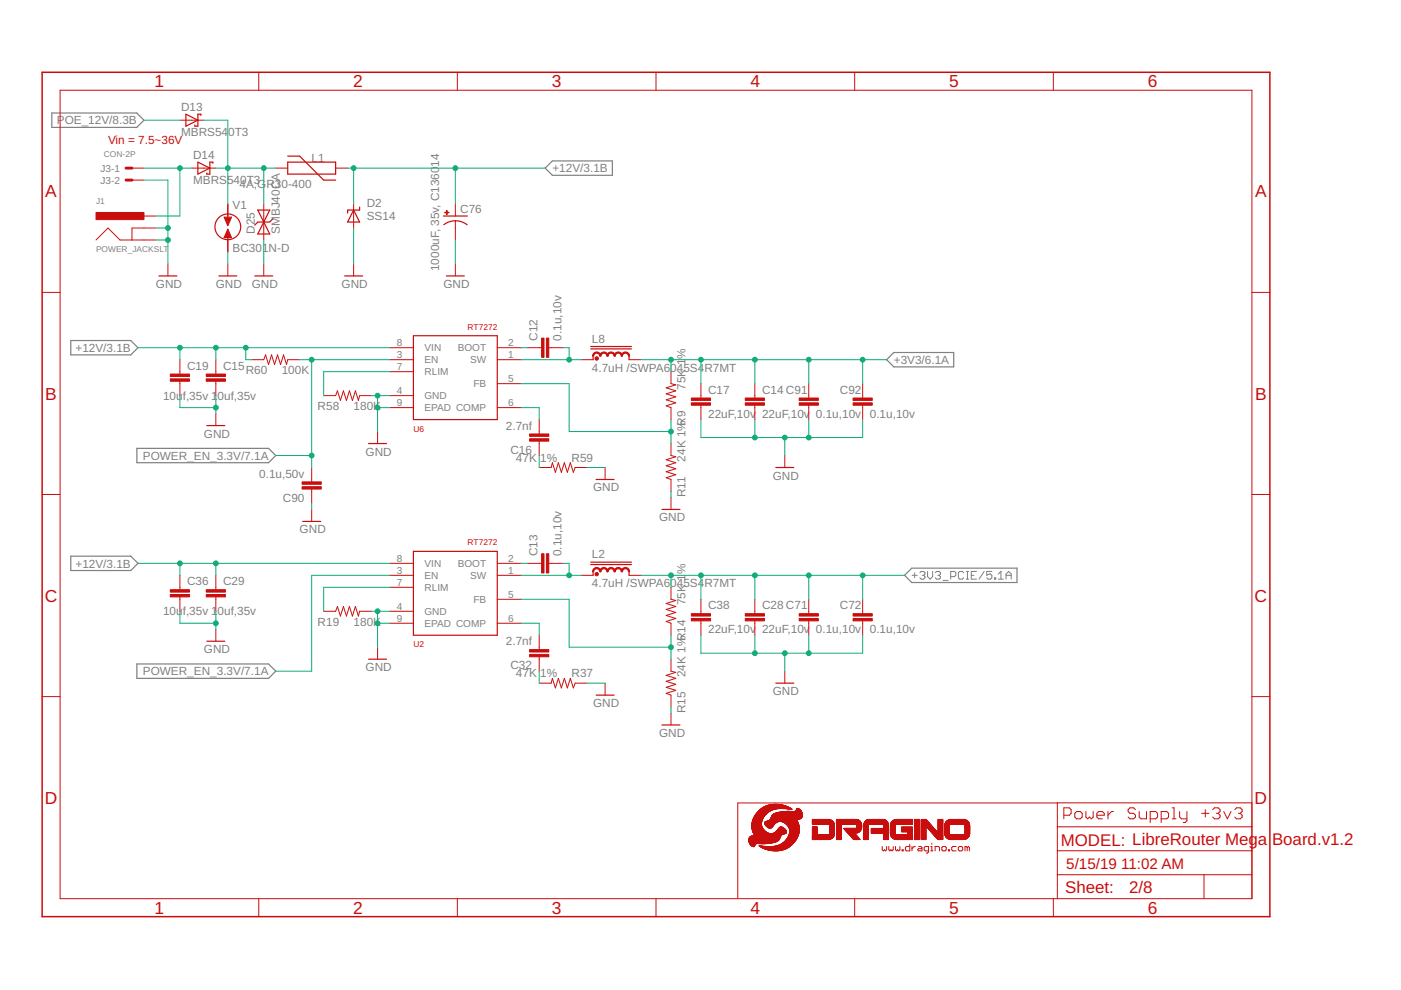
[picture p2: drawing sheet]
<svg xmlns="http://www.w3.org/2000/svg" width="297mm" height="210mm" viewBox="0 0 297 210" stroke-linecap="round" stroke-linejoin="round" font-family="sans-serif">
<defs><g id="words">
<g font-size="3.7" fill="#c90d0c">
<text x="32.8" y="18.5">1</text>
<text x="74.9" y="18.5">2</text>
<text x="117" y="18.5">3</text>
<text x="159.1" y="18.5">4</text>
<text x="201.2" y="18.5">5</text>
<text x="243.4" y="18.5">6</text>
<text x="9.6" y="41.9">A</text>
<text x="266.1" y="41.9">A</text>
<text x="9.6" y="84.7">B</text>
<text x="266.1" y="84.7">B</text>
<text x="9.5" y="127.6">C</text>
<text x="266" y="127.6">C</text>
<text x="9.5" y="170.4">D</text>
<text x="266" y="170.4">D</text>
<text x="32.8" y="193.7">1</text>
<text x="74.9" y="193.7">2</text>
<text x="117" y="193.7">3</text>
<text x="159.1" y="193.7">4</text>
<text x="201.2" y="193.7">5</text>
<text x="243.4" y="193.7">6</text>
</g>
<g font-size="3.6" fill="#c90d0c">
<text x="224.9" y="179.4">MODEL: LibreRouter Mega</text>
<text x="269.7" y="179.1">Board.v1.2</text>
<text x="225.8" y="189.4">Sheet:</text>
<text x="239.4" y="189.3">2/8</text>
</g>
<g font-size="3.2" fill="#c90d0c">
<text x="226.1" y="184.2">5/15/19</text>
<text x="237.7" y="184.2">11:02 AM</text>
</g>
<g font-size="2.5" fill="#808080">
<text x="38.4" y="23.6">D13</text>
<text x="12.1" y="26.4">POE_12V/8.3B</text>
<text x="38.4" y="28.9">MBRS54</text>
<text x="48.4" y="28.9">0T3</text>
<text x="40.9" y="33.7">D14</text>
<text x="66.1" y="34.4">L1</text>
<text x="93.1" y="35.3" transform="rotate(-90 93.1 35.3)">14</text>
<text x="40.9" y="39.1">MBRS540T3</text>
<text x="50.8" y="40">4A,G</text>
<text x="56.5" y="40">R30-400</text>
<text x="117.1" y="36.5">+12V/3.1B</text>
<text x="49.3" y="44.3">V1</text>
<text x="77.8" y="46.7">SS14</text>
<text x="77.8" y="43.9">D2</text>
<text x="97.6" y="45.2">C76</text>
<text x="49.3" y="53.4">BC301N-D</text>
<text x="54" y="49.6" transform="rotate(-90 54 49.6)">D25</text>
<text x="59.3" y="49.6" transform="rotate(-90 59.3 49.6)">SMBJ40CA</text>
<text x="93.1" y="57.5" transform="rotate(-90 93.1 57.5)">1000uF, 35v, C1360</text>
<text x="33.1" y="61">GND</text>
<text x="45.8" y="61">GND</text>
<text x="53.4" y="61">GND</text>
<text x="72.4" y="61">GND</text>
<text x="94" y="61">GND</text>
<text x="16" y="74.6">+12V/3.1B</text>
<text x="113.9" y="72.2" transform="rotate(-90 113.9 72.2)">C12</text>
<text x="119" y="72.2" transform="rotate(-90 119 72.2)">0.1u,10v</text>
<text x="125.5" y="72.7">L8</text>
<text x="145.3" y="76.1" transform="rotate(-90 145.3 76.1)">%</text>
<text x="189.5" y="77.2">+3V3/6.1A</text>
<text x="39.7" y="78.4">C19</text>
<text x="47.3" y="78.4">C15</text>
<text x="52.1" y="79.3">R60</text>
<text x="59.7" y="79.3">100K</text>
<text x="125.5" y="78.8">4.7uH /SWPA6045S4</text>
<text x="145.3" y="82.6" transform="rotate(-90 145.3 82.6)">75K 1</text>
<text x="149.3" y="78.8">R7MT</text>
<text x="150.1" y="83.5">C17</text>
<text x="161.6" y="83.5">C14 C91</text>
<text x="178.1" y="83.5">C92</text>
<text x="34.6" y="84.8">10u</text>
<text x="38.7" y="84.8">f,35v 1</text>
<text x="46.1" y="84.8">0uf,35v</text>
<text x="67.3" y="86.9">R58</text>
<text x="75" y="86.9">180K</text>
<text x="150.1" y="88.6">22uF,10v</text>
<text x="161.6" y="88.6">22uF,10v</text>
<text x="173" y="88.6">0.1u,10v</text>
<text x="184.4" y="88.6">0.1u,10v</text>
<text x="43.2" y="92.8">GND</text>
<text x="107.3" y="91.1">2.7nf</text>
<text x="30.3" y="97.5">POWER_EN_3.3V/7.1A</text>
<text x="55" y="101.3">0.1u,50v</text>
<text x="77.5" y="96.6">GND</text>
<text x="108.2" y="96.2">C16</text>
<text x="109.4" y="97.9">47K</text>
<text x="114.5" y="97.9">1%</text>
<text x="121.2" y="97.9">R59</text>
<text x="145.3" y="97.9" transform="rotate(-90 145.3 97.9)">24K 1%R9</text>
<text x="163.9" y="101.7">GND</text>
<text x="60" y="106.4">C90</text>
<text x="125.8" y="104.2">GND</text>
<text x="145.3" y="105.5" transform="rotate(-90 145.3 105.5)">R11</text>
<text x="63.5" y="113.1">GND</text>
<text x="139.7" y="110.6">GND</text>
<text x="113.9" y="117.9" transform="rotate(-90 113.9 117.9)">C13</text>
<text x="119" y="117.9" transform="rotate(-90 119 117.9)">0.1u,10v</text>
<text x="125.5" y="118.4">L2</text>
<text x="16" y="120.3">+12V/3.1B</text>
<text x="39.7" y="124.1">C36</text>
<text x="47.3" y="124.1">C29</text>
<text x="125.5" y="124.5">4.7uH /SWPA6045S4</text>
<text x="145.3" y="121.8" transform="rotate(-90 145.3 121.8)">%</text>
<text x="149.3" y="124.5">R7MT</text>
<text x="34.6" y="130.5">10u</text>
<text x="38.7" y="130.5">f,35v 1</text>
<text x="46.1" y="130.5">0uf,35v</text>
<text x="145.3" y="128.3" transform="rotate(-90 145.3 128.3)">75K 1</text>
<text x="150.1" y="129.2">C38</text>
<text x="161.6" y="129.2">C28 C71</text>
<text x="178.1" y="129.2">C72</text>
<text x="67.3" y="132.6">R19</text>
<text x="75" y="132.6">180K</text>
<text x="107.3" y="136.8">2.7nf</text>
<text x="150.1" y="134.3">22uF,10v</text>
<text x="161.6" y="134.3">22uF,10v</text>
<text x="173" y="134.3">0.1u,10v</text>
<text x="184.4" y="134.3">0.1u,10v</text>
<text x="30.3" y="143.2">POWER_EN_3.3V/7.1A</text>
<text x="43.2" y="138.5">GND</text>
<text x="77.5" y="142.3">GND</text>
<text x="108.2" y="141.9">C32</text>
<text x="109.4" y="143.6">47K</text>
<text x="114.5" y="143.6">1%</text>
<text x="121.2" y="143.6">R37</text>
<text x="145.3" y="143.6" transform="rotate(-90 145.3 143.6)">24K 1%R14</text>
<text x="125.8" y="149.9">GND</text>
<text x="163.9" y="147.4">GND</text>
<text x="145.3" y="151.2" transform="rotate(-90 145.3 151.2)">R15</text>
<text x="139.7" y="156.3">GND</text>
</g>
<text font-size="2.5" fill="#c90d0c" x="22.9" y="30.6">Vin = 7.5~36V</text>
<g font-size="2.1" fill="#808080">
<text x="21.3" y="38.9">J3-2</text>
<text x="21.3" y="36.4">J3-1</text>
<text x="84.1" y="73.4">8</text>
<text x="84.1" y="75.9">3</text>
<text x="90" y="74.5">VIN</text>
<text x="90" y="77">EN</text>
<text x="97" y="74.5">BOOT</text>
<text x="99.7" y="77">SW</text>
<text x="107.8" y="73.4">2</text>
<text x="107.8" y="75.9">1</text>
<text x="84.1" y="78.5">7</text>
<text x="84.1" y="83.5">4</text>
<text x="90" y="79.6">RLIM</text>
<text x="100.4" y="82.1">FB</text>
<text x="107.8" y="81">5</text>
<text x="84.1" y="86.1">9</text>
<text x="90" y="84.7">GND</text>
<text x="90" y="87.2">EPAD COMP</text>
<text x="107.8" y="86.1">6</text>
<text x="84.1" y="119.1">8</text>
<text x="107.8" y="119.1">2</text>
<text x="84.1" y="121.6">3</text>
<text x="84.1" y="124.2">7</text>
<text x="90" y="120.2">VIN</text>
<text x="90" y="122.7">EN</text>
<text x="90" y="125.3">RLIM</text>
<text x="97" y="120.2">BOOT</text>
<text x="99.7" y="122.7">SW</text>
<text x="107.8" y="121.6">1</text>
<text x="84.1" y="129.2">4</text>
<text x="84.1" y="131.8">9</text>
<text x="90" y="130.4">GND</text>
<text x="100.4" y="127.8">FB</text>
<text x="107.8" y="126.7">5</text>
<text x="107.8" y="131.8">6</text>
<text x="90" y="132.9">EPAD COMP</text>
</g>
<g font-size="1.8" fill="#808080">
<text x="22" y="33.2">CON-2P</text>
<text x="20.4" y="43.3">J1</text>
<text x="20.4" y="53.4">POWER_JACKSLT</text>
</g>
<g font-size="1.8" fill="#c90d0c">
<text x="99.2" y="69.9">RT7272</text>
<text x="87.7" y="91.5">U6</text>
<text x="99.2" y="115.6">RT7272</text>
<text x="87.7" y="137.2">U2</text>
</g>
</g></defs>
<path d="M11 24h18l1.5 1.5-1.5 1.5h-18zM115.6 35.6l1.5-1.5h12.7v3.1h-12.7zM15 72.2h12.7l1.6 1.5-1.6 1.5h-12.7zM188 76.3l1.5-1.6h12.7v3.1h-12.7zM29 95.1h27.9l1.6 1.5-1.6 1.5h-27.9zM15 117.9h12.7l1.6 1.5-1.6 1.6h-12.7zM191.8 122l1.5-1.5h22.3v3h-22.3zM29 140.8h27.9l1.6 1.5-1.6 1.5h-27.9z" fill="none" stroke="#808080" stroke-width=".25"/>
<g fill="none" stroke="#808080" stroke-width=".21">
<path d="M193.4 122h1.1M193.9 121.4v1.1M195 121.4l.3-.2h.5l.3 .2v.3l-.3 .3M195.6 122h.2M195.8 122l.3 .3v.2l-.3 .3h-.5l-.3-.3M196.7 121.2v1.1l.5 .5 .5-.5v-1.1M198.3 121.4l.3-.2h.5l.3 .2v.3l-.3 .3M198.8 122h.3M199.1 122l.3 .3v.2l-.3 .3h-.5l-.3-.3M199.9 123.1h1.1M201.6 122.3h.8l.2-.3v-.6l-.2-.2h-.8v1.6M204.3 121.4l-.3-.2h-.5l-.3 .2v1.1l.3 .3h.5l.3-.3"/>
<path d="M204.9 121.2h.5M204.9 122.8h.5M205.1 121.2v1.6M205.9 122h.6M207 121.2h-1.1v1.6h1.1M208.7 121.2l-1.1 1.6M210.3 121.2h-1.1v.8l.6-.3h.2l.3 .3v.5l-.3 .3h-.5l-.3-.3M210.8 122.5h.3v.3h-.3zM211.7 122.8h1M211.7 121.7l.5-.5v1.6M213.3 122h1.1M213.3 122.8v-1.1l.5-.5 .6 .5v1.1"/>
</g>
<g fill="none" stroke="#c90d0c" stroke-width=".21">
<path d="M12.7 19.1h252.7v171.4h-252.7zM54.9 15.3v3.8M97 15.3v3.8M139.1 15.3v3.8M181.2 15.3v3.8M223.3 15.3v3.8M28 35.6h2.5M28 38.2h2.5M38.1 25.5h5.1M40.7 35.6h5.1M58.5 35.6h2.5M71.2 35.6h2.5"/>
<path d="M20.4 50.9l2.5-2.6 2.5 2.6h7.7M30.5 45.8h2.6M33.1 48.3h-5.1v2.6M35.6 56v2.5M48.3 43.3v2.5M48.3 50.9v2.5M48.3 56v2.5M55.9 43.3v7.6M55.9 56v2.5M75 43.3v5M75 56v2.5M96.5 43.3v2.5"/>
<path d="M96.5 46.8v4.1M96.5 56v2.5M8.9 62h3.8M38.1 76.3v3M45.8 76.3v3M53.4 76.3h2.5l.4-1.1 .6 2.1 .7-2.1 .6 2.1 .6-2.1 .7 2.1 .6-2.1 .6 2.1 .3-1h2.5M82.6 73.7h5.1M82.6 76.3h5.1M82.6 78.8h5.1M105.4 73.7h5.1M105.4 76.3h5.1M111.8 73.7h3"/>
<path d="M116.4 73.7h3M123.2 76.3h2.6M133.4 76.3h2.5M142.3 78.8v2.5l1 .3-2.1 .6 2.1 .7-2.1 .6 2.1 .6-2.1 .7 2.1 .6-2.1 .6 1.1 .4v2.6M265.4 62h3.8M38.1 80.8v3.1M45.8 80.8v3.1M45.8 87.7v2.5M66.1 99.1v3.1M68.6 83.9h2.6l.3-1 .7 2 .6-2 .6 2 .7-2 .6 2 .7-2 .6 2 .2-1h2.6M80.1 91.5v2.5M82.6 83.9h5.1"/>
<path d="M82.6 86.4h5.1M105.4 86.4h5.1M105.4 81.3h5.1M114.3 89v3M114.3 93.5v3.1M114.3 99.1h2.6l.2-1 .7 2 .6-2 .6 2 .7-2 .6 2 .6-2 .7 2 .3-1h2.6M128.3 99.1v2.6M142.3 94v2.6l1 .2-2.1 .7 2.1 .6-2.1 .6 2.1 .7-2.1 .6 2.1 .6-2.1 .7 1.1 .4v2.5M148.6 81.3v3.1M148.6 85.9v3.1M160 81.3v3.1M160 85.9v3.1"/>
<path d="M166.4 96.6v2.5M171.5 81.3v3.1M171.5 85.9v3.1M182.9 81.3v3.1M182.9 85.9v3.1M8.9 104.8h3.8M66.1 103.7v3M66.1 108v2.6M82.6 119.4h5.1M105.4 119.4h5.1M111.8 119.4h3M116.4 119.4h3"/>
<path d="M142.3 105.5v2.5M265.4 104.8h3.8M38.1 122v3M38.1 126.6v3M45.8 122v3M45.8 126.6v3M45.8 133.4v2.6M68.6 129.6h2.6l.3-1 .7 2 .6-2 .6 2 .7-2 .6 2 .7-2 .6 2 .2-1h2.6M80.1 137.2v2.6M82.6 122h5.1M82.6 124.5h5.1M82.6 129.6h5.1"/>
<path d="M82.6 132.1h5.1M105.4 122h5.1M105.4 132.1h5.1M105.4 127.1h5.1M114.3 134.7v3M114.3 139.3v3M123.2 122h2.6M133.4 122h2.5M142.3 124.5v2.6l1 .2-2.1 .7 2.1 .6-2.1 .6 2.1 .7-2.1 .6 2.1 .6-2.1 .7 1.1 .3v2.6M142.3 139.8v2.5l1 .3-2.1 .6 2.1 .6-2.1 .7 2.1 .6-2.1 .6 2.1 .7-2.1 .6 1.1 .4v2.5M148.6 127.1v3M148.6 131.6v3.1"/>
<path d="M160 127.1v3M160 131.6v3.1M171.5 127.1v3M171.5 131.6v3.1M182.9 127.1v3M182.9 131.6v3.1M8.9 147.7h3.8M114.3 144.8h2.6l.2-1 .7 2.1 .6-2.1 .6 2.1 .7-2.1 .6 2.1 .6-2.1 .7 2.1 .3-1.1h2.6M128.3 144.8v2.6M142.3 151.2v2.5M166.4 142.3v2.5M265.4 147.7h3.8"/>
<path d="M187 179.5v.7l.3 .2 .2-.2 .2 .2 .3-.2v-.7M188.4 179.5v.7l.3 .2 .2-.2 .2 .2 .3-.2v-.7M189.9 179.5v.7l.2 .2 .2-.2 .3 .2 .2-.2v-.7M192.9 179v1.4h-.7l-.2-.2v-.5l.2-.2h.7M193.4 179.5v.9M194.1 179.5h-.3l-.4 .4M194.8 179.5h.4l.3 .2v.7h-.7l-.3-.2 .3-.3h.7M197.3 179.5h.3v.9M197.6 178.8v.2M199.9 179.5h.5l.2 .2v.5l-.2 .2h-.5l-.2-.2v-.5zM202.7 179.5h-.7l-.2 .2v.5l.2 .2h.7M203.4 179.5h.5l.2 .2v.5l-.2 .2h-.5l-.2-.2v-.5z"/>
<path d="M205.1 179.7l-.5-.2v.9M205.1 179.7v.7M205.1 179.7l.2-.2 .2 .2v.7M224.2 175.3h41.2M224.2 170.2h-67.8v20.2M225.6 172.8h1.1l.4-.4v-.7l-.4-.4h-1.1v2.3M227.9 172.4l.4-.3h.7l.4 .3v.8l-.4 .4h-.7l-.4-.4zM230.2 172.1v1.1l.4 .4 .4-.4 .4 .4 .4-.4v-1.1M232.6 172.8h1.5v-.4l-.4-.3h-.8l-.3 .3v.8l.3 .4h.8M234.9 172.1v1.5M236.1 172.1h-.4l-.8 .7M240.7 171.7l-.4-.4h-.7l-.4 .4v.4l.4 .3h.7l.4 .4v.4l-.4 .4h-.7l-.4-.4"/>
<path d="M241.5 172.1v1.1l.4 .4h1.2v-1.5M243.9 173.6h1.1l.4-.4v-.8l-.4-.3h-1.1v2.3M246.2 173.6h1.2l.4-.4v-.8l-.4-.3h-1.2v2.3M248.5 171.3h.4v2.3M248.5 173.6h.8M250.1 172.1v1.1l.4 .4h1.2M251.7 172.1v1.9l-.4 .4h-.4M254.8 172.4h1.5M255.5 171.7v1.5M257.1 171.7l.4-.4h.8l.4 .4v.4l-.4 .3M257.9 172.4h.4M258.3 172.4l.4 .4v.4l-.4 .4h-.8l-.4-.4"/>
<path d="M259.5 172.1l.7 1.5 .8-1.5M261.8 171.7l.4-.4h.8l.4 .4v.4l-.4 .3M262.6 172.4h.4M263 172.4l.4 .4v.4l-.4 .4h-.8l-.4-.4M265.4 170.2h-41.2v20.3M54.9 190.5v3.9M97 190.5v3.9M139.1 190.5v3.9M181.2 190.5v3.9M191.3 180.2h.2v.2h-.2zM196.9 180.4h-.7l-.3-.2v-.5l.3-.2h.7v1.1l-.5 .3M197.3 180.4h.5"/>
<path d="M198.3 180.4v-.9h.7l.2 .2v.7M201.1 180.2h.2v.2h-.2zM223.3 190.5v3.9M224.2 185.5h41.2M224.2 180.4h41.2M255.3 185.5v5"/>
</g>
<path d="M8.9 15.3h260.3v179.1h-260.3z" fill="none" stroke="#c90d0c" stroke-width=".32"/>
<g fill="#c90d0c" stroke="#c90d0c" stroke-width=".21">
<path d="M20.4 45h10.1v1.6h-10.1z"/>
<path d="M115.8 71.7h.6v4.1h-.6z"/>
<path d="M114.8 71.7h.5v4.1h-.5z"/>
<path d="M158 85.4h4.1v.5h-4.1z"/>
<path d="M158 84.4h4.1v.5h-4.1z"/>
<path d="M43.7 80.3h4.1v.5h-4.1z"/>
<path d="M43.7 79.3h4.1v.5h-4.1z"/>
<path d="M112.3 92h4.1v.5h-4.1z"/>
<path d="M112.3 93h4.1v.5h-4.1z"/>
<path d="M36.1 80.3h4.1v.5h-4.1z"/>
<path d="M36.1 79.3h4.1v.5h-4.1z"/>
<path d="M146.6 85.4h4v.5h-4z"/>
<path d="M146.6 84.4h4v.5h-4z"/>
<path d="M94.3 45h.9v.1h-.9z"/>
<path d="M94.7 44.6h.1v.9h-.1z"/>
<path d="M64.1 102.2h4v.5h-4z"/>
<path d="M64.1 103.2h4v.5h-4z"/>
<path d="M169.4 84.4h4.1v.5h-4.1z"/>
<path d="M169.4 85.4h4.1v.5h-4.1z"/>
<path d="M180.9 84.4h4v.5h-4z"/>
<path d="M180.9 85.4h4v.5h-4z"/>
<path d="M164 180.4h.8z"/>
<path d="M163.7 180.3l1.4 .1z"/>
<path d="M163.5 180.3l1.8 .1z"/>
<path d="M163.4 180.3h2.1z"/>
<path d="M163.2 180.3h2.4z"/>
<path d="M163.1 180.2l2.6 .1z"/>
<path d="M163 180.2l2.8 .1z"/>
<path d="M162.9 180.2h3z"/>
<path d="M162.8 180.2h3.2z"/>
<path d="M162.7 180.1l3.4 .1z"/>
<path d="M162.6 180.1h3.6z"/>
<path d="M162.5 180.1h3.8z"/>
<path d="M162.4 180.1h3.9z"/>
<path d="M162.4 180l4 .1z"/>
<path d="M162.3 180h4.2z"/>
<path d="M162.2 180h4.3z"/>
<path d="M162.1 180h4.5z"/>
<path d="M162.1 179.9l4.6 .1z"/>
<path d="M162 179.9l4.7 .1z"/>
<path d="M162 179.9h4.8z"/>
<path d="M161.9 179.9h4.9z"/>
<path d="M161.8 179.8l5.1 .1z"/>
<path d="M161.7 179.8h5.3z"/>
<path d="M161.7 179.7l5.3 .1z"/>
<path d="M161.6 179.7l5.4 .1z"/>
<path d="M161.6 179.7h5.5z"/>
<path d="M161.5 179.7h5.7z"/>
<path d="M161.4 179.6l5.8 .1z"/>
<path d="M161.4 179.6h5.9z"/>
<path d="M161.3 179.6h6z"/>
<path d="M161.2 179.5l6.1 .1z"/>
<path d="M161.2 179.5h6.2z"/>
<path d="M159.7 179.5h.2z"/>
<path d="M161.2 179.5h1.5z"/>
<path d="M163.6 179.5h3.8z"/>
<path d="M159.6 179.5h.3z"/>
<path d="M161.1 179.5h1.2z"/>
<path d="M163.9 179.5h3.5z"/>
<path d="M159.6 179.4l.3 .1z"/>
<path d="M161.1 179.4l.9 .1z"/>
<path d="M164.1 179.4l3.4 .1z"/>
<path d="M159.5 179.4l.4 .1z"/>
<path d="M161.1 179.4l.7 .1z"/>
<path d="M164.3 179.4l3.2 .1z"/>
<path d="M159.5 179.4h.4z"/>
<path d="M161 179.4h.6z"/>
<path d="M164.4 179.4h3.1z"/>
<path d="M159.4 179.3l.6 .1z"/>
<path d="M161 179.3l.4 .1z"/>
<path d="M164.5 179.3l3.1 .1z"/>
<path d="M161 179.3l.2 .1z"/>
<path d="M164.6 179.3l3 .1z"/>
<path d="M159.3 179.3h.7z"/>
<path d="M164.7 179.3h2.9z"/>
<path d="M164.8 179.3h2.9z"/>
<path d="M159.3 179.2l.7 .1z"/>
<path d="M164.9 179.2l2.8 .1z"/>
<path d="M159.2 179.2l.8 .1z"/>
<path d="M165 179.2l2.7 .1z"/>
<path d="M159.2 179.2h.8z"/>
<path d="M165.1 179.2h2.7z"/>
<path d="M159.2 179.2h.9z"/>
<path d="M165.2 179.2h2.6z"/>
<path d="M159.2 179.1l.9 .1z"/>
<path d="M165.3 179.1l2.6 .1z"/>
<path d="M159.1 179.1h1z"/>
<path d="M165.3 179.1h2.6z"/>
<path d="M165.4 179.1h2.5z"/>
<path d="M159.1 179l1 .1z"/>
<path d="M165.4 179l2.5 .1z"/>
<path d="M159.1 179l1.1 .1z"/>
<path d="M165.5 179l2.5 .1z"/>
<path d="M159.1 179h1.1z"/>
<path d="M165.5 179h2.5z"/>
<path d="M159 179h1.2z"/>
<path d="M165.6 179h2.4z"/>
<path d="M159 178.9l1.2 .1z"/>
<path d="M165.6 178.9l2.4 .1z"/>
<path d="M159 178.9l1.3 .1z"/>
<path d="M165.7 178.9l2.3 .1z"/>
<path d="M159 178.9h1.3z"/>
<path d="M165.7 178.9h2.4z"/>
<path d="M161.4 178.9h.8z"/>
<path d="M159 178.8l1.4 .1z"/>
<path d="M161 178.8l1.5 .1z"/>
<path d="M165.8 178.8l2.3 .1z"/>
<path d="M158.9 178.8l1.6 .1z"/>
<path d="M160.7 178.8l2.1 .1z"/>
<path d="M158.9 178.8h4.1z"/>
<path d="M165.9 178.8h2.3z"/>
<path d="M158.9 178.8h4.3z"/>
<path d="M158.9 178.7l4.4 .1z"/>
<path d="M165.9 178.7l2.3 .1z"/>
<path d="M158.9 178.7l4.5 .1z"/>
<path d="M166 178.7l2.3 .1z"/>
<path d="M158.9 178.7h4.8z"/>
<path d="M166 178.7h2.3z"/>
<path d="M158.9 178.7h4.9z"/>
<path d="M166.1 178.7h2.2z"/>
<path d="M158.9 178.6l5 .1z"/>
<path d="M166.1 178.6l2.2 .1z"/>
<path d="M158.9 178.6h5.1z"/>
<path d="M166.1 178.6h2.2z"/>
<path d="M158.9 178.6h5.2z"/>
<path d="M166.2 178.6h2.2z"/>
<path d="M158.8 178.6h5.5z"/>
<path d="M158.8 178.5l5.5 .1z"/>
<path d="M166.2 178.5l2.2 .1z"/>
<path d="M158.8 178.5l5.6 .1z"/>
<path d="M158.8 178.5h5.7z"/>
<path d="M166.3 178.5h2.1z"/>
<path d="M166.3 178.5h2.2z"/>
<path d="M158.8 178.4l5.8 .1z"/>
<path d="M166.3 178.4l2.2 .1z"/>
<path d="M158.8 178.4l5.9 .1z"/>
<path d="M158.8 178.4h5.9z"/>
<path d="M166.4 178.4h2.1z"/>
<path d="M158.8 178.4h6z"/>
<path d="M158.8 178.3l6 .1z"/>
<path d="M166.4 178.3l2.2 .1z"/>
<path d="M166.5 178.3l2.1 .1z"/>
<path d="M158.8 178.3h6.1z"/>
<path d="M166.5 178.3h2.1z"/>
<path d="M158.8 178.2l6.2 .1z"/>
<path d="M166.5 178.2l2.1 .1z"/>
<path d="M158.7 178.2h6.3z"/>
<path d="M166.6 178.2h2.1z"/>
<path d="M158.8 178.2h6.2z"/>
<path d="M158.7 178.2h6.4z"/>
<path d="M158.8 178.1l6.3 .1z"/>
<path d="M166.6 178.1l2.1 .1z"/>
<path d="M158.7 178.1h6.4z"/>
<path d="M166.6 178.1h2.1z"/>
<path d="M166.7 178.1h2z"/>
<path d="M158.8 178.1h6.4z"/>
<path d="M166.7 178.1h2.1z"/>
<path d="M158.8 178l6.4 .1z"/>
<path d="M166.7 178l2.1 .1z"/>
<path d="M158.7 178l6.5 .1z"/>
<path d="M158.8 178h6.4z"/>
<path d="M166.7 178h2.1z"/>
<path d="M172.2 178h3.4z"/>
<path d="M177.4 178h.9z"/>
<path d="M181 178h1.4z"/>
<path d="M183.1 178h1z"/>
<path d="M187.4 178h1z"/>
<path d="M190.1 178h3.4z"/>
<path d="M193.9 178h1z"/>
<path d="M195.3 178h1z"/>
<path d="M198.9 178h1z"/>
<path d="M201.6 178h2.7z"/>
<path d="M158.8 177.9l6.4 .1z"/>
<path d="M166.8 177.9l2 .1z"/>
<path d="M172.3 177.9l3.6 .1z"/>
<path d="M177.4 177.9l.9 .1z"/>
<path d="M181 177.9l1.3 .1z"/>
<path d="M183.1 177.9l1 .1z"/>
<path d="M187.4 177.9l1 .1z"/>
<path d="M189.9 177.9l3.6 .1z"/>
<path d="M193.9 177.9l1 .1z"/>
<path d="M195.3 177.9l1 .1z"/>
<path d="M198.8 177.9l1.1 .1z"/>
<path d="M201.4 177.9l3.1 .1z"/>
<path d="M172.2 177.9l3.8 .1z"/>
<path d="M189.8 177.9l3.7 .1z"/>
<path d="M201.3 177.9l3.3 .1z"/>
<path d="M158.8 177.9h6.4z"/>
<path d="M166.8 177.9h2z"/>
<path d="M172.3 177.9h3.8z"/>
<path d="M177.4 177.9h.9z"/>
<path d="M180.9 177.9h1.4z"/>
<path d="M183.1 177.9h1z"/>
<path d="M187.4 177.9h1z"/>
<path d="M189.7 177.9h3.8z"/>
<path d="M193.9 177.9h1z"/>
<path d="M195.3 177.9h1z"/>
<path d="M198.8 177.9h1.1z"/>
<path d="M201.2 177.9h3.5z"/>
<path d="M166.8 177.9h2.1z"/>
<path d="M189.6 177.9h3.9z"/>
<path d="M201.1 177.9h3.7z"/>
<path d="M158.8 177.8l6.5 .1z"/>
<path d="M166.8 177.8l2.1 .1z"/>
<path d="M172.3 177.8l3.8 .1z"/>
<path d="M177.4 177.8l.9 .1z"/>
<path d="M180.9 177.8l1.3 .1z"/>
<path d="M183.1 177.8l1 .1z"/>
<path d="M187.4 177.8l1 .1z"/>
<path d="M189.6 177.8l3.9 .1z"/>
<path d="M193.9 177.8l1 .1z"/>
<path d="M195.3 177.8l1 .1z"/>
<path d="M198.8 177.8l1.1 .1z"/>
<path d="M201.1 177.8l3.7 .1z"/>
<path d="M166.9 177.8l2 .1z"/>
<path d="M172.2 177.8l4 .1z"/>
<path d="M189.5 177.8l4 .1z"/>
<path d="M198.7 177.8l1.2 .1z"/>
<path d="M201 177.8l3.9 .1z"/>
<path d="M158.8 177.8h6.5z"/>
<path d="M166.9 177.8h2z"/>
<path d="M172.2 177.8h4.1z"/>
<path d="M177.4 177.8h.9z"/>
<path d="M180.8 177.8h1.4z"/>
<path d="M183.1 177.8h1z"/>
<path d="M187.4 177.8h1z"/>
<path d="M189.5 177.8h4z"/>
<path d="M193.9 177.8h1z"/>
<path d="M195.3 177.8h1z"/>
<path d="M198.7 177.8h1.2z"/>
<path d="M201 177.8h3.9z"/>
<path d="M172.3 177.8h4z"/>
<path d="M189.4 177.8h4.1z"/>
<path d="M200.9 177.8h4.1z"/>
<path d="M166.9 177.8h2.1z"/>
<path d="M198.6 177.8h1.3z"/>
<path d="M158.8 177.7l6.5 .1z"/>
<path d="M166.9 177.7l2.1 .1z"/>
<path d="M172.2 177.7l4.2 .1z"/>
<path d="M177.4 177.7l.9 .1z"/>
<path d="M180.8 177.7l1.3 .1z"/>
<path d="M183.1 177.7l1 .1z"/>
<path d="M187.4 177.7l1 .1z"/>
<path d="M189.3 177.7l4.2 .1z"/>
<path d="M193.9 177.7l1 .1z"/>
<path d="M195.3 177.7l1 .1z"/>
<path d="M198.6 177.7l1.3 .1z"/>
<path d="M200.9 177.7l4.1 .1z"/>
<path d="M158.8 177.7h6.5z"/>
<path d="M166.9 177.7h2.1z"/>
<path d="M172.3 177.7h4.1z"/>
<path d="M177.4 177.7h.9z"/>
<path d="M180.7 177.7h1.4z"/>
<path d="M183.1 177.7h1z"/>
<path d="M187.4 177.7h1z"/>
<path d="M189.3 177.7h4.2z"/>
<path d="M193.9 177.7h1z"/>
<path d="M195.3 177.7h1z"/>
<path d="M198.6 177.7h1.3z"/>
<path d="M200.8 177.7h4.3z"/>
<path d="M158.8 177.7h6.6z"/>
<path d="M167 177.7h2z"/>
<path d="M158.9 177.7h6.4z"/>
<path d="M172.3 177.7h4.2z"/>
<path d="M189.2 177.7h4.3z"/>
<path d="M200.7 177.7h4.4z"/>
<path d="M158.9 177.6l6.5 .1z"/>
<path d="M167 177.6l2 .1z"/>
<path d="M172.2 177.6l4.3 .1z"/>
<path d="M177.4 177.6l.9 .1z"/>
<path d="M180.7 177.6l1.3 .1z"/>
<path d="M183.1 177.6l1 .1z"/>
<path d="M187.4 177.6l1 .1z"/>
<path d="M189.2 177.6l4.3 .1z"/>
<path d="M193.9 177.6l1 .1z"/>
<path d="M195.3 177.6l1 .1z"/>
<path d="M198.6 177.6l1.3 .1z"/>
<path d="M200.7 177.6l4.5 .1z"/>
<path d="M158.9 177.6h6.5z"/>
<path d="M167 177.6h2z"/>
<path d="M172.3 177.6h4.2z"/>
<path d="M177.4 177.6h.9z"/>
<path d="M180.7 177.6h1.3z"/>
<path d="M183.1 177.6h1z"/>
<path d="M187.4 177.6h1z"/>
<path d="M189.2 177.6h4.3z"/>
<path d="M193.9 177.6h1z"/>
<path d="M195.3 177.6h1z"/>
<path d="M198.5 177.6h1.4z"/>
<path d="M200.7 177.6h4.5z"/>
<path d="M172.3 177.6h4.3z"/>
<path d="M180.6 177.6h1.4z"/>
<path d="M158.9 177.5l6.5 .1z"/>
<path d="M167 177.5l2 .1z"/>
<path d="M172.2 177.5l4.4 .1z"/>
<path d="M177.4 177.5l.9 .1z"/>
<path d="M180.6 177.5l1.4 .1z"/>
<path d="M183.1 177.5l1 .1z"/>
<path d="M187.4 177.5l1 .1z"/>
<path d="M189.1 177.5l4.4 .1z"/>
<path d="M193.9 177.5l1 .1z"/>
<path d="M195.3 177.5l1 .1z"/>
<path d="M198.5 177.5l1.4 .1z"/>
<path d="M200.6 177.5l4.7 .1z"/>
<path d="M167 177.5l2.1 .1z"/>
<path d="M172.3 177.5l4.3 .1z"/>
<path d="M180.6 177.5l1.3 .1z"/>
<path d="M198.4 177.5l1.5 .1z"/>
<path d="M159 177.5h6.4z"/>
<path d="M167.1 177.5h2z"/>
<path d="M172.2 177.5h4.4z"/>
<path d="M177.4 177.5h.9z"/>
<path d="M180.6 177.5h1.3z"/>
<path d="M183.1 177.5h1z"/>
<path d="M187.4 177.5h1z"/>
<path d="M189.1 177.5h4.4z"/>
<path d="M193.9 177.5h1z"/>
<path d="M195.3 177.5h1z"/>
<path d="M198.4 177.5h1.5z"/>
<path d="M200.6 177.5h4.7z"/>
<path d="M159 177.4l6.4 .1z"/>
<path d="M167.1 177.4l2 .1z"/>
<path d="M172.3 177.4l4.4 .1z"/>
<path d="M177.4 177.4l.9 .1z"/>
<path d="M180.5 177.4l1.4 .1z"/>
<path d="M183.1 177.4l1 .1z"/>
<path d="M187.4 177.4l1 .1z"/>
<path d="M189.1 177.4l4.4 .1z"/>
<path d="M193.9 177.4l1 .1z"/>
<path d="M195.3 177.4l1 .1z"/>
<path d="M198.4 177.4l1.5 .1z"/>
<path d="M200.6 177.4l4.7 .1z"/>
<path d="M189 177.4l4.5 .1z"/>
<path d="M159.1 177.4h6.4z"/>
<path d="M167.1 177.4h2z"/>
<path d="M172.2 177.4h4.5z"/>
<path d="M177.4 177.4h.9z"/>
<path d="M180.5 177.4h1.3z"/>
<path d="M183.1 177.4h1z"/>
<path d="M187.4 177.4h1z"/>
<path d="M189 177.4h4.5z"/>
<path d="M193.9 177.4h1z"/>
<path d="M195.3 177.4h1z"/>
<path d="M198.4 177.4h1.5z"/>
<path d="M200.5 177.4h4.9z"/>
<path d="M180.4 177.4h1.4z"/>
<path d="M198.3 177.4h1.6z"/>
<path d="M159.1 177.3l6.4 .1z"/>
<path d="M167.2 177.3l1.9 .1z"/>
<path d="M172.3 177.3l4.4 .1z"/>
<path d="M177.4 177.3l.9 .1z"/>
<path d="M180.4 177.3l1.4 .1z"/>
<path d="M183.1 177.3l1 .1z"/>
<path d="M187.4 177.3l1 .1z"/>
<path d="M189 177.3l4.5 .1z"/>
<path d="M193.9 177.3l1 .1z"/>
<path d="M195.3 177.3l1 .1z"/>
<path d="M198.3 177.3l1.6 .1z"/>
<path d="M200.5 177.3l4.9 .1z"/>
<path d="M159.2 177.3l6.3 .1z"/>
<path d="M172.2 177.3l4.6 .1z"/>
<path d="M159.2 177.3h6.3z"/>
<path d="M167.2 177.3h2z"/>
<path d="M172.2 177.3h4.6z"/>
<path d="M177.4 177.3h.9z"/>
<path d="M180.4 177.3h1.3z"/>
<path d="M183.1 177.3h1z"/>
<path d="M187.4 177.3h1z"/>
<path d="M189 177.3h4.5z"/>
<path d="M193.9 177.3h1z"/>
<path d="M195.3 177.3h1z"/>
<path d="M198.3 177.3h1.6z"/>
<path d="M200.5 177.3h4.9z"/>
<path d="M159.3 177.3h6.2z"/>
<path d="M172.3 177.3h4.5z"/>
<path d="M188.9 177.3h4.6z"/>
<path d="M198.2 177.3h1.7z"/>
<path d="M200.4 177.3h5z"/>
<path d="M159.4 177.2l6.1 .1z"/>
<path d="M167.2 177.2l2 .1z"/>
<path d="M172.3 177.2l4.5 .1z"/>
<path d="M177.4 177.2l.9 .1z"/>
<path d="M180.3 177.2l1.4 .1z"/>
<path d="M183.1 177.2l1 .1z"/>
<path d="M187.4 177.2l1 .1z"/>
<path d="M188.9 177.2l4.6 .1z"/>
<path d="M193.9 177.2l1 .1z"/>
<path d="M195.3 177.2l1 .1z"/>
<path d="M198.2 177.2l1.7 .1z"/>
<path d="M200.4 177.2l5 .1z"/>
<path d="M159.5 177.2h6.1z"/>
<path d="M167.2 177.2h2z"/>
<path d="M172.3 177.2h4.5z"/>
<path d="M177.4 177.2h.9z"/>
<path d="M180.3 177.2h1.4z"/>
<path d="M183.1 177.2h1z"/>
<path d="M187.4 177.2h1z"/>
<path d="M188.9 177.2h4.6z"/>
<path d="M193.9 177.2h1z"/>
<path d="M195.3 177.2h1z"/>
<path d="M198.2 177.2h1.7z"/>
<path d="M200.4 177.2h5.1z"/>
<path d="M160.1 177.2h5.5z"/>
<path d="M160 177.2h5.6z"/>
<path d="M172.2 177.2h4.6z"/>
<path d="M180.3 177.2h1.3z"/>
<path d="M198.1 177.2h1.8z"/>
<path d="M160 177.1l5.6 .1z"/>
<path d="M167.2 177.1l2 .1z"/>
<path d="M172.2 177.1l4.6 .1z"/>
<path d="M177.4 177.1l.9 .1z"/>
<path d="M180.3 177.1l1.3 .1z"/>
<path d="M183.1 177.1l1 .1z"/>
<path d="M187.4 177.1l1 .1z"/>
<path d="M188.9 177.1l4.6 .1z"/>
<path d="M193.9 177.1l1 .1z"/>
<path d="M195.3 177.1l1 .1z"/>
<path d="M198.1 177.1l1.8 .1z"/>
<path d="M200.4 177.1l5.1 .1z"/>
<path d="M180.2 177.1l1.4 .1z"/>
<path d="M188.8 177.1l4.7 .1z"/>
<path d="M160 177.1h5.6z"/>
<path d="M167.3 177.1h1.9z"/>
<path d="M172.3 177.1h4.6z"/>
<path d="M177.4 177.1h.9z"/>
<path d="M180.2 177.1h1.3z"/>
<path d="M183.1 177.1h1z"/>
<path d="M187.4 177.1h1z"/>
<path d="M188.8 177.1h4.7z"/>
<path d="M193.9 177.1h1z"/>
<path d="M195.3 177.1h1z"/>
<path d="M198.1 177.1h1.8z"/>
<path d="M200.4 177.1h5.1z"/>
<path d="M160 177.1h5.7z"/>
<path d="M160 177l5.7 .1z"/>
<path d="M167.3 177l1.9 .1z"/>
<path d="M172.3 177l4.6 .1z"/>
<path d="M177.4 177l.9 .1z"/>
<path d="M180.2 177l1.3 .1z"/>
<path d="M183.1 177l1 .1z"/>
<path d="M187.4 177l1 .1z"/>
<path d="M188.8 177l4.7 .1z"/>
<path d="M193.9 177l1 .1z"/>
<path d="M195.3 177l1 .1z"/>
<path d="M198 177l1.9 .1z"/>
<path d="M200.4 177l5.1 .1z"/>
<path d="M167.3 177l2 .1z"/>
<path d="M172.2 177l4.7 .1z"/>
<path d="M180.1 177l1.4 .1z"/>
<path d="M200.3 177l5.2 .1z"/>
<path d="M159.9 177h5.8z"/>
<path d="M167.3 177h2z"/>
<path d="M172.3 177h.9z"/>
<path d="M175.7 177h1.2z"/>
<path d="M177.4 177h.9z"/>
<path d="M180.1 177h1.4z"/>
<path d="M183.1 177h1z"/>
<path d="M187.4 177h1z"/>
<path d="M188.8 177h1.3z"/>
<path d="M192.5 177h1z"/>
<path d="M193.9 177h1z"/>
<path d="M195.3 177h1z"/>
<path d="M198 177h1.9z"/>
<path d="M200.3 177h1.3z"/>
<path d="M204.3 177h1.2z"/>
<path d="M159.9 177h5.9z"/>
<path d="M180.1 177h1.3z"/>
<path d="M188.8 177h1.2z"/>
<path d="M200.3 177h1.2z"/>
<path d="M204.4 177h1.1z"/>
<path d="M159.9 176.9l5.9 .1z"/>
<path d="M167.3 176.9l2 .1z"/>
<path d="M172.3 176.9l.9 .1z"/>
<path d="M175.8 176.9l1.1 .1z"/>
<path d="M177.4 176.9l.9 .1z"/>
<path d="M180.1 176.9l1.3 .1z"/>
<path d="M183.1 176.9l1 .1z"/>
<path d="M187.4 176.9l1 .1z"/>
<path d="M188.8 176.9l1.1 .1z"/>
<path d="M192.5 176.9l1 .1z"/>
<path d="M193.9 176.9l1 .1z"/>
<path d="M195.3 176.9l1 .1z"/>
<path d="M197.9 176.9l2 .1z"/>
<path d="M200.3 176.9l1.1 .1z"/>
<path d="M204.4 176.9l1.1 .1z"/>
<path d="M159.9 176.9l6 .1z"/>
<path d="M180 176.9l1.4 .1z"/>
<path d="M204.5 176.9l1.1 .1z"/>
<path d="M159.9 176.9h6.1z"/>
<path d="M167.3 176.9h2z"/>
<path d="M172.3 176.9h.9z"/>
<path d="M175.9 176.9h1z"/>
<path d="M177.4 176.9h.9z"/>
<path d="M180 176.9h1.4z"/>
<path d="M183.1 176.9h1z"/>
<path d="M187.4 176.9h1z"/>
<path d="M188.8 176.9h1.1z"/>
<path d="M192.5 176.9h1z"/>
<path d="M193.9 176.9h1z"/>
<path d="M195.3 176.9h1z"/>
<path d="M197.9 176.9h2z"/>
<path d="M200.3 176.9h1.1z"/>
<path d="M204.5 176.9h1.1z"/>
<path d="M159.9 176.9h6.2z"/>
<path d="M188.8 176.9h1z"/>
<path d="M159.9 176.8l6.2 .1z"/>
<path d="M167.3 176.8l2 .1z"/>
<path d="M172.3 176.8l.9 .1z"/>
<path d="M175.9 176.8l1 .1z"/>
<path d="M177.4 176.8l.9 .1z"/>
<path d="M180 176.8l1.3 .1z"/>
<path d="M183.1 176.8l1 .1z"/>
<path d="M187.4 176.8l1 .1z"/>
<path d="M188.8 176.8l1 .1z"/>
<path d="M192.5 176.8l1 .1z"/>
<path d="M193.9 176.8l1 .1z"/>
<path d="M195.3 176.8l1 .1z"/>
<path d="M197.8 176.8l2.1 .1z"/>
<path d="M200.3 176.8l1 .1z"/>
<path d="M204.6 176.8l1 .1z"/>
<path d="M159.9 176.8h6.3z"/>
<path d="M167.3 176.8h2z"/>
<path d="M172.3 176.8h.9z"/>
<path d="M175.9 176.8h1z"/>
<path d="M177.4 176.8h.9z"/>
<path d="M180 176.8h1.3z"/>
<path d="M183.1 176.8h1z"/>
<path d="M187.4 176.8h1z"/>
<path d="M188.8 176.8h1z"/>
<path d="M192.5 176.8h1z"/>
<path d="M193.9 176.8h1z"/>
<path d="M195.3 176.8h1z"/>
<path d="M197.8 176.8h2.1z"/>
<path d="M200.3 176.8h1z"/>
<path d="M204.6 176.8h1z"/>
<path d="M159.8 176.8h6.5z"/>
<path d="M167.4 176.8h1.9z"/>
<path d="M179.9 176.8h1.4z"/>
<path d="M204.6 176.8h.9z"/>
<path d="M167.4 176.8h2z"/>
<path d="M159.8 176.7l3.5 .1z"/>
<path d="M163.6 176.7l2.8 .1z"/>
<path d="M167.4 176.7l2 .1z"/>
<path d="M172.3 176.7l.9 .1z"/>
<path d="M175.9 176.7l1 .1z"/>
<path d="M177.4 176.7l.9 .1z"/>
<path d="M179.9 176.7l1.3 .1z"/>
<path d="M183.1 176.7l1 .1z"/>
<path d="M187.4 176.7l1 .1z"/>
<path d="M188.8 176.7l1 .1z"/>
<path d="M192.5 176.7l1 .1z"/>
<path d="M193.9 176.7l1 .1z"/>
<path d="M195.3 176.7l1 .1z"/>
<path d="M197.8 176.7l2.1 .1z"/>
<path d="M200.3 176.7l1 .1z"/>
<path d="M204.6 176.7l1 .1z"/>
<path d="M159.8 176.7h3.4z"/>
<path d="M163.8 176.7h2.7z"/>
<path d="M167.4 176.7h2z"/>
<path d="M172.3 176.7h.9z"/>
<path d="M175.9 176.7h1z"/>
<path d="M177.4 176.7h.9z"/>
<path d="M179.9 176.7h1.3z"/>
<path d="M183.1 176.7h1z"/>
<path d="M187.4 176.7h1z"/>
<path d="M188.8 176.7h1z"/>
<path d="M192.5 176.7h1z"/>
<path d="M193.9 176.7h1z"/>
<path d="M195.3 176.7h1z"/>
<path d="M197.8 176.7h2.1z"/>
<path d="M200.3 176.7h1z"/>
<path d="M204.6 176.7h1z"/>
<path d="M159.8 176.7h3.2z"/>
<path d="M163.9 176.7h2.7z"/>
<path d="M179.8 176.7h1.4z"/>
<path d="M197.7 176.7h2.2z"/>
<path d="M164 176.7h2.6z"/>
<path d="M159.8 176.6l3.1 .1z"/>
<path d="M164 176.6l2.6 .1z"/>
<path d="M167.4 176.6l2 .1z"/>
<path d="M172.3 176.6l.9 .1z"/>
<path d="M175.9 176.6l1 .1z"/>
<path d="M177.4 176.6l.9 .1z"/>
<path d="M179.8 176.6l1.3 .1z"/>
<path d="M183.1 176.6l1 .1z"/>
<path d="M187.4 176.6l1 .1z"/>
<path d="M188.8 176.6l1 .1z"/>
<path d="M192.5 176.6l1 .1z"/>
<path d="M193.9 176.6l1 .1z"/>
<path d="M195.3 176.6l1 .1z"/>
<path d="M197.7 176.6l2.2 .1z"/>
<path d="M200.3 176.6l1 .1z"/>
<path d="M204.6 176.6l1 .1z"/>
<path d="M159.7 176.6l3.1 .1z"/>
<path d="M164.1 176.6l2.6 .1z"/>
<path d="M184.7 176.6l3.7 .1z"/>
<path d="M197.6 176.6l2.3 .1z"/>
<path d="M159.7 176.6h3.1z"/>
<path d="M164.1 176.6h2.6z"/>
<path d="M167.4 176.6h2z"/>
<path d="M172.3 176.6h.9z"/>
<path d="M175.9 176.6h1z"/>
<path d="M177.4 176.6h.9z"/>
<path d="M179.8 176.6h1.8z"/>
<path d="M183.1 176.6h1z"/>
<path d="M184.7 176.6h3.7z"/>
<path d="M188.8 176.6h1z"/>
<path d="M192.5 176.6h1z"/>
<path d="M193.9 176.6h1z"/>
<path d="M195.3 176.6h1z"/>
<path d="M197.6 176.6h2.3z"/>
<path d="M200.3 176.6h1z"/>
<path d="M204.6 176.6h1z"/>
<path d="M159.7 176.6h3z"/>
<path d="M164.2 176.6h2.5z"/>
<path d="M179.7 176.6h2.1z"/>
<path d="M197.6 176.6h1.3z"/>
<path d="M198.9 176.6h1z"/>
<path d="M159.7 176.5l3 .1z"/>
<path d="M164.2 176.5l2.5 .1z"/>
<path d="M167.4 176.5l2 .1z"/>
<path d="M172.3 176.5l.9 .1z"/>
<path d="M175.9 176.5l1 .1z"/>
<path d="M177.4 176.5l.9 .1z"/>
<path d="M179.7 176.5l2.2 .1z"/>
<path d="M183.1 176.5l1 .1z"/>
<path d="M184.7 176.5l3.7 .1z"/>
<path d="M188.8 176.5l1 .1z"/>
<path d="M192.5 176.5l1 .1z"/>
<path d="M193.9 176.5l1 .1z"/>
<path d="M195.3 176.5l1 .1z"/>
<path d="M197.6 176.5l1.2 .1z"/>
<path d="M198.9 176.5l1 .1z"/>
<path d="M200.3 176.5l1 .1z"/>
<path d="M204.6 176.5l1 .1z"/>
<path d="M159.7 176.5l2.9 .1z"/>
<path d="M164.3 176.5l2.4 .1z"/>
<path d="M159.7 176.5h2.9z"/>
<path d="M164.3 176.5h2.4z"/>
<path d="M167.4 176.5h2z"/>
<path d="M172.3 176.5h.9z"/>
<path d="M175.9 176.5h1z"/>
<path d="M177.4 176.5h.9z"/>
<path d="M179.7 176.5h2.3z"/>
<path d="M183.1 176.5h1z"/>
<path d="M184.7 176.5h3.7z"/>
<path d="M188.8 176.5h1z"/>
<path d="M192.5 176.5h1z"/>
<path d="M193.9 176.5h1z"/>
<path d="M195.3 176.5h1z"/>
<path d="M197.5 176.5h1.3z"/>
<path d="M198.9 176.5h1z"/>
<path d="M200.3 176.5h1z"/>
<path d="M204.6 176.5h1z"/>
<path d="M159.7 176.4l2.8 .1z"/>
<path d="M164.4 176.4l2.3 .1z"/>
<path d="M167.4 176.4l2 .1z"/>
<path d="M172.3 176.4l.9 .1z"/>
<path d="M175.9 176.4l1 .1z"/>
<path d="M177.4 176.4l.9 .1z"/>
<path d="M179.6 176.4l2.5 .1z"/>
<path d="M183.1 176.4l1 .1z"/>
<path d="M184.7 176.4l3.7 .1z"/>
<path d="M188.8 176.4l1 .1z"/>
<path d="M192.5 176.4l1 .1z"/>
<path d="M193.9 176.4l1 .1z"/>
<path d="M195.3 176.4l1 .1z"/>
<path d="M197.5 176.4l1.3 .1z"/>
<path d="M198.9 176.4l1 .1z"/>
<path d="M200.3 176.4l1 .1z"/>
<path d="M204.6 176.4l1 .1z"/>
<path d="M197.5 176.4l1.2 .1z"/>
<path d="M159.6 176.4h2.9z"/>
<path d="M164.4 176.4h2.4z"/>
<path d="M167.4 176.4h2z"/>
<path d="M172.3 176.4h.9z"/>
<path d="M175.9 176.4h1z"/>
<path d="M177.4 176.4h.9z"/>
<path d="M179.6 176.4h2.5z"/>
<path d="M183.1 176.4h1z"/>
<path d="M184.7 176.4h3.7z"/>
<path d="M188.8 176.4h1z"/>
<path d="M192.5 176.4h1z"/>
<path d="M193.9 176.4h1z"/>
<path d="M195.3 176.4h1z"/>
<path d="M197.5 176.4h1.2z"/>
<path d="M198.9 176.4h1z"/>
<path d="M200.3 176.4h1z"/>
<path d="M204.6 176.4h1z"/>
<path d="M159.6 176.4h2.8z"/>
<path d="M164.4 176.4h2.3z"/>
<path d="M179.6 176.4h2.6z"/>
<path d="M197.4 176.4h1.3z"/>
<path d="M164.5 176.4h2.2z"/>
<path d="M159.6 176.3l2.8 .1z"/>
<path d="M164.5 176.3l2.2 .1z"/>
<path d="M167.4 176.3l2 .1z"/>
<path d="M172.3 176.3l.9 .1z"/>
<path d="M175.9 176.3l1 .1z"/>
<path d="M177.4 176.3l.9 .1z"/>
<path d="M179.5 176.3l2.7 .1z"/>
<path d="M183.1 176.3l1 .1z"/>
<path d="M184.7 176.3l3.7 .1z"/>
<path d="M188.8 176.3l1 .1z"/>
<path d="M191.1 176.3l2.4 .1z"/>
<path d="M193.9 176.3l1 .1z"/>
<path d="M195.3 176.3l1 .1z"/>
<path d="M197.4 176.3l1.2 .1z"/>
<path d="M198.9 176.3l1 .1z"/>
<path d="M200.3 176.3l1 .1z"/>
<path d="M204.6 176.3l1 .1z"/>
<path d="M159.6 176.3h2.7z"/>
<path d="M164.5 176.3h2.2z"/>
<path d="M167.4 176.3h2z"/>
<path d="M172.3 176.3h.9z"/>
<path d="M175.9 176.3h1z"/>
<path d="M177.4 176.3h.9z"/>
<path d="M179.5 176.3h2.7z"/>
<path d="M183.1 176.3h1z"/>
<path d="M184.7 176.3h3.7z"/>
<path d="M188.8 176.3h1z"/>
<path d="M191.1 176.3h2.4z"/>
<path d="M193.9 176.3h1z"/>
<path d="M195.3 176.3h1z"/>
<path d="M197.4 176.3h1.2z"/>
<path d="M198.9 176.3h1z"/>
<path d="M200.3 176.3h1z"/>
<path d="M204.6 176.3h1z"/>
<path d="M179.5 176.3h2.8z"/>
<path d="M164.6 176.3h2.1z"/>
<path d="M197.3 176.3h1.3z"/>
<path d="M159.6 176.2l2.6 .1z"/>
<path d="M164.6 176.2l2.1 .1z"/>
<path d="M167.4 176.2l2 .1z"/>
<path d="M172.3 176.2l.9 .1z"/>
<path d="M175.9 176.2l1 .1z"/>
<path d="M177.4 176.2l.9 .1z"/>
<path d="M179.4 176.2l2.9 .1z"/>
<path d="M183.1 176.2l1 .1z"/>
<path d="M184.7 176.2l3.7 .1z"/>
<path d="M188.8 176.2l1 .1z"/>
<path d="M191.1 176.2l2.4 .1z"/>
<path d="M193.9 176.2l1 .1z"/>
<path d="M195.3 176.2l1 .1z"/>
<path d="M197.3 176.2l1.2 .1z"/>
<path d="M198.9 176.2l1 .1z"/>
<path d="M200.3 176.2l1 .1z"/>
<path d="M204.6 176.2l1 .1z"/>
<path d="M159.6 176.2h2.6z"/>
<path d="M164.6 176.2h2.1z"/>
<path d="M167.4 176.2h2z"/>
<path d="M172.3 176.2h.9z"/>
<path d="M175.9 176.2h1z"/>
<path d="M177.4 176.2h.9z"/>
<path d="M179.4 176.2h3z"/>
<path d="M183.1 176.2h1z"/>
<path d="M184.7 176.2h3.7z"/>
<path d="M188.8 176.2h1z"/>
<path d="M191.1 176.2h2.4z"/>
<path d="M193.9 176.2h1z"/>
<path d="M195.3 176.2h1z"/>
<path d="M197.3 176.2h1.2z"/>
<path d="M198.9 176.2h1z"/>
<path d="M200.3 176.2h1z"/>
<path d="M204.6 176.2h1z"/>
<path d="M164.7 176.2h2z"/>
<path d="M159.6 176.1l2.6 .1z"/>
<path d="M164.7 176.1l2 .1z"/>
<path d="M167.4 176.1l2 .1z"/>
<path d="M172.3 176.1l.9 .1z"/>
<path d="M175.9 176.1l1 .1z"/>
<path d="M177.4 176.1l.9 .1z"/>
<path d="M179.3 176.1l3.1 .1z"/>
<path d="M183.1 176.1l1 .1z"/>
<path d="M184.7 176.1l3.7 .1z"/>
<path d="M188.8 176.1l1 .1z"/>
<path d="M191.1 176.1l2.4 .1z"/>
<path d="M193.9 176.1l1 .1z"/>
<path d="M195.3 176.1l1 .1z"/>
<path d="M197.2 176.1l1.3 .1z"/>
<path d="M198.9 176.1l1 .1z"/>
<path d="M200.3 176.1l1 .1z"/>
<path d="M204.6 176.1l1 .1z"/>
<path d="M159.6 176.1l2.5 .1z"/>
<path d="M159.6 176.1h2.5z"/>
<path d="M164.7 176.1h2z"/>
<path d="M167.4 176.1h2z"/>
<path d="M172.3 176.1h.9z"/>
<path d="M175.9 176.1h1z"/>
<path d="M177.4 176.1h.9z"/>
<path d="M179.3 176.1h3.1z"/>
<path d="M183.1 176.1h1z"/>
<path d="M184.7 176.1h3.7z"/>
<path d="M188.8 176.1h1z"/>
<path d="M191.1 176.1h2.4z"/>
<path d="M193.9 176.1h1z"/>
<path d="M195.3 176.1h1z"/>
<path d="M197.2 176.1h1.3z"/>
<path d="M198.9 176.1h1z"/>
<path d="M200.3 176.1h1z"/>
<path d="M204.6 176.1h1z"/>
<path d="M164.8 176.1h1.9z"/>
<path d="M197.2 176.1h1.2z"/>
<path d="M159.5 176l2.5 .1z"/>
<path d="M164.8 176l1.8 .1z"/>
<path d="M167.4 176l2 .1z"/>
<path d="M172.3 176l.9 .1z"/>
<path d="M175.9 176l1 .1z"/>
<path d="M177.4 176l.9 .1z"/>
<path d="M179.3 176l3.2 .1z"/>
<path d="M183.1 176l1 .1z"/>
<path d="M184.7 176l3.7 .1z"/>
<path d="M188.8 176l1 .1z"/>
<path d="M191.1 176l2.4 .1z"/>
<path d="M193.9 176l1 .1z"/>
<path d="M195.3 176l1 .1z"/>
<path d="M197.2 176l1.2 .1z"/>
<path d="M198.9 176l1 .1z"/>
<path d="M200.3 176l1 .1z"/>
<path d="M204.6 176l1 .1z"/>
<path d="M167.4 176l2.1 .1z"/>
<path d="M197.1 176l1.3 .1z"/>
<path d="M159.5 176h2.5z"/>
<path d="M164.8 176h1.8z"/>
<path d="M167.4 176h2.1z"/>
<path d="M172.3 176h.9z"/>
<path d="M175.9 176h1z"/>
<path d="M177.4 176h.9z"/>
<path d="M179.2 176h3.3z"/>
<path d="M183.1 176h1z"/>
<path d="M184.7 176h3.7z"/>
<path d="M188.8 176h1z"/>
<path d="M191.1 176h2.4z"/>
<path d="M193.9 176h1z"/>
<path d="M195.3 176h1z"/>
<path d="M197.1 176h1.3z"/>
<path d="M198.9 176h1z"/>
<path d="M200.3 176h1z"/>
<path d="M204.6 176h1z"/>
<path d="M197.1 176h1.2z"/>
<path d="M159.5 175.9l2.5 .1z"/>
<path d="M164.8 175.9l1.8 .1z"/>
<path d="M167.4 175.9l2.1 .1z"/>
<path d="M172.3 175.9l.9 .1z"/>
<path d="M175.9 175.9l1 .1z"/>
<path d="M177.4 175.9l.9 .1z"/>
<path d="M179.2 175.9l3.3 .1z"/>
<path d="M183.1 175.9l1 .1z"/>
<path d="M184.7 175.9l3.7 .1z"/>
<path d="M188.8 175.9l1 .1z"/>
<path d="M191.1 175.9l2.4 .1z"/>
<path d="M193.9 175.9l1 .1z"/>
<path d="M195.3 175.9l1 .1z"/>
<path d="M197.1 175.9l1.2 .1z"/>
<path d="M198.9 175.9l1 .1z"/>
<path d="M200.3 175.9l1 .1z"/>
<path d="M204.6 175.9l1 .1z"/>
<path d="M159.5 175.9l2.4 .1z"/>
<path d="M164.9 175.9l1.7 .1z"/>
<path d="M197 175.9l1.3 .1z"/>
<path d="M159.5 175.9h2.4z"/>
<path d="M164.9 175.9h1.6z"/>
<path d="M167.4 175.9h2.1z"/>
<path d="M172.3 175.9h.9z"/>
<path d="M175.9 175.9h1z"/>
<path d="M177.4 175.9h.9z"/>
<path d="M179.2 175.9h3.3z"/>
<path d="M183.1 175.9h1z"/>
<path d="M184.7 175.9h3.7z"/>
<path d="M188.8 175.9h1z"/>
<path d="M191.1 175.9h2.4z"/>
<path d="M193.9 175.9h1z"/>
<path d="M195.3 175.9h1z"/>
<path d="M197 175.9h1.3z"/>
<path d="M198.9 175.9h1z"/>
<path d="M200.3 175.9h1z"/>
<path d="M204.6 175.9h1z"/>
<path d="M179.1 175.9h3.5z"/>
<path d="M197 175.9h1.2z"/>
<path d="M159.5 175.8l2.3 .1z"/>
<path d="M164.9 175.8l1.6 .1z"/>
<path d="M167.4 175.8l2.1 .1z"/>
<path d="M172.3 175.8l.9 .1z"/>
<path d="M175.9 175.8l1 .1z"/>
<path d="M177.4 175.8l.9 .1z"/>
<path d="M179.1 175.8l3.5 .1z"/>
<path d="M183.1 175.8l1 .1z"/>
<path d="M184.7 175.8l3.7 .1z"/>
<path d="M188.8 175.8l1 .1z"/>
<path d="M191.1 175.8l2.4 .1z"/>
<path d="M193.9 175.8l1 .1z"/>
<path d="M195.3 175.8l1 .1z"/>
<path d="M196.9 175.8l1.3 .1z"/>
<path d="M198.9 175.8l1 .1z"/>
<path d="M200.3 175.8l1 .1z"/>
<path d="M204.6 175.8l1 .1z"/>
<path d="M159.5 175.8h2.3z"/>
<path d="M165 175.8h1.5z"/>
<path d="M167.4 175.8h2.1z"/>
<path d="M172.3 175.8h.9z"/>
<path d="M175.9 175.8h1z"/>
<path d="M177.4 175.8h.9z"/>
<path d="M179 175.8h3.6z"/>
<path d="M183.1 175.8h1z"/>
<path d="M184.7 175.8h3.7z"/>
<path d="M188.8 175.8h1z"/>
<path d="M191.1 175.8h2.4z"/>
<path d="M193.9 175.8h1z"/>
<path d="M195.3 175.8h1z"/>
<path d="M196.9 175.8h1.3z"/>
<path d="M198.9 175.8h1z"/>
<path d="M200.3 175.8h1z"/>
<path d="M204.6 175.8h1z"/>
<path d="M165 175.8h1.4z"/>
<path d="M196.9 175.8h1.2z"/>
<path d="M159.5 175.7l2.3 .1z"/>
<path d="M165 175.7l1.4 .1z"/>
<path d="M167.4 175.7l2.1 .1z"/>
<path d="M172.3 175.7l.9 .1z"/>
<path d="M175.9 175.7l1 .1z"/>
<path d="M177.4 175.7l.9 .1z"/>
<path d="M179 175.7l3.6 .1z"/>
<path d="M183.1 175.7l1 .1z"/>
<path d="M184.7 175.7l3.7 .1z"/>
<path d="M188.8 175.7l1 .1z"/>
<path d="M191.1 175.7l2.4 .1z"/>
<path d="M193.9 175.7l1 .1z"/>
<path d="M195.3 175.7l1 .1z"/>
<path d="M196.9 175.7l1.2 .1z"/>
<path d="M198.9 175.7l1 .1z"/>
<path d="M200.3 175.7l1 .1z"/>
<path d="M204.6 175.7l1 .1z"/>
<path d="M165 175.7l1.3 .1z"/>
<path d="M159.4 175.7h2.4z"/>
<path d="M165 175.7h1.3z"/>
<path d="M167.4 175.7h2.1z"/>
<path d="M172.3 175.7h.9z"/>
<path d="M175.9 175.7h1z"/>
<path d="M177.4 175.7h.9z"/>
<path d="M178.9 175.7h3.7z"/>
<path d="M183.1 175.7h1z"/>
<path d="M184.7 175.7h3.7z"/>
<path d="M188.8 175.7h1z"/>
<path d="M191.1 175.7h2.4z"/>
<path d="M193.9 175.7h1z"/>
<path d="M195.3 175.7h1z"/>
<path d="M196.8 175.7h1.3z"/>
<path d="M198.9 175.7h1z"/>
<path d="M200.3 175.7h1z"/>
<path d="M204.6 175.7h1z"/>
<path d="M159.4 175.7h2.3z"/>
<path d="M165.1 175.7h1.2z"/>
<path d="M159.4 175.6l2.3 .1z"/>
<path d="M165.1 175.6l1.2 .1z"/>
<path d="M167.3 175.6l2.2 .1z"/>
<path d="M172.3 175.6l.9 .1z"/>
<path d="M175.9 175.6l1 .1z"/>
<path d="M177.4 175.6l.9 .1z"/>
<path d="M178.9 175.6l3.7 .1z"/>
<path d="M183.1 175.6l1 .1z"/>
<path d="M184.7 175.6l3.7 .1z"/>
<path d="M188.8 175.6l1 .1z"/>
<path d="M191.1 175.6l2.4 .1z"/>
<path d="M193.9 175.6l1 .1z"/>
<path d="M195.3 175.6l1 .1z"/>
<path d="M196.8 175.6l1.3 .1z"/>
<path d="M198.9 175.6l1 .1z"/>
<path d="M200.3 175.6l1 .1z"/>
<path d="M204.6 175.6l1 .1z"/>
<path d="M165.1 175.6l1.1 .1z"/>
<path d="M178.9 175.6l3.8 .1z"/>
<path d="M187.4 175.6l1 .1z"/>
<path d="M196.7 175.6l1.3 .1z"/>
<path d="M159.4 175.6h2.3z"/>
<path d="M165.1 175.6h1.1z"/>
<path d="M167.3 175.6h2.2z"/>
<path d="M172.3 175.6h.9z"/>
<path d="M175.9 175.6h1z"/>
<path d="M177.4 175.6h.9z"/>
<path d="M181.5 175.6h1.2z"/>
<path d="M183.1 175.6h1z"/>
<path d="M187.4 175.6h1z"/>
<path d="M188.8 175.6h1z"/>
<path d="M191.1 175.6h2.4z"/>
<path d="M193.9 175.6h1z"/>
<path d="M195.3 175.6h1z"/>
<path d="M196.7 175.6h1.3z"/>
<path d="M198.9 175.6h1z"/>
<path d="M200.3 175.6h1z"/>
<path d="M204.6 175.6h1z"/>
<path d="M163.1 175.6h.3z"/>
<path d="M165.2 175.6h1z"/>
<path d="M181.6 175.6h1.1z"/>
<path d="M159.4 175.5l2.2 .1z"/>
<path d="M163 175.5l.5 .1z"/>
<path d="M165.2 175.5l.9 .1z"/>
<path d="M167.3 175.5l2.1 .1z"/>
<path d="M172.3 175.5l.9 .1z"/>
<path d="M175.9 175.5l1 .1z"/>
<path d="M177.4 175.5l.9 .1z"/>
<path d="M181.6 175.5l1 .1z"/>
<path d="M183.1 175.5l1 .1z"/>
<path d="M187.4 175.5l1 .1z"/>
<path d="M188.8 175.5l1 .1z"/>
<path d="M191.1 175.5l2.4 .1z"/>
<path d="M193.9 175.5l1 .1z"/>
<path d="M195.3 175.5l1 .1z"/>
<path d="M196.7 175.5l1.2 .1z"/>
<path d="M198.9 175.5l1 .1z"/>
<path d="M200.3 175.5l1 .1z"/>
<path d="M204.6 175.5l1 .1z"/>
<path d="M167.3 175.5l2.2 .1z"/>
<path d="M181.6 175.5l1.1 .1z"/>
<path d="M159.4 175.5h2.2z"/>
<path d="M163 175.5h.6z"/>
<path d="M165.2 175.5h.9z"/>
<path d="M167.3 175.5h2.2z"/>
<path d="M172.3 175.5h.9z"/>
<path d="M175.9 175.5h1z"/>
<path d="M177.4 175.5h.9z"/>
<path d="M181.6 175.5h1.1z"/>
<path d="M183.1 175.5h1z"/>
<path d="M187.4 175.5h1z"/>
<path d="M188.8 175.5h1z"/>
<path d="M191.1 175.5h2.4z"/>
<path d="M193.9 175.5h1z"/>
<path d="M195.3 175.5h1z"/>
<path d="M196.7 175.5h1.2z"/>
<path d="M198.9 175.5h1z"/>
<path d="M200.3 175.5h1z"/>
<path d="M204.6 175.5h1z"/>
<path d="M162.9 175.5h.7z"/>
<path d="M165.3 175.5h.7z"/>
<path d="M181.7 175.5h1z"/>
<path d="M196.6 175.5h1.3z"/>
<path d="M159.4 175.4l2.2 .1z"/>
<path d="M162.9 175.4l.7 .1z"/>
<path d="M165.3 175.4l.7 .1z"/>
<path d="M167.3 175.4l2.2 .1z"/>
<path d="M172.3 175.4l.9 .1z"/>
<path d="M175.9 175.4l1 .1z"/>
<path d="M177.4 175.4l.9 .1z"/>
<path d="M181.7 175.4l1 .1z"/>
<path d="M183.1 175.4l1 .1z"/>
<path d="M187.4 175.4l1 .1z"/>
<path d="M188.8 175.4l1 .1z"/>
<path d="M191.1 175.4l2.4 .1z"/>
<path d="M193.9 175.4l1 .1z"/>
<path d="M195.3 175.4l1 .1z"/>
<path d="M196.6 175.4l1.2 .1z"/>
<path d="M198.9 175.4l1 .1z"/>
<path d="M200.3 175.4l1 .1z"/>
<path d="M204.6 175.4l1 .1z"/>
<path d="M162.8 175.4l.8 .1z"/>
<path d="M165.3 175.4l.6 .1z"/>
<path d="M159.4 175.4h2.2z"/>
<path d="M162.8 175.4h.9z"/>
<path d="M165.3 175.4h.6z"/>
<path d="M167.2 175.4h2.2z"/>
<path d="M172.3 175.4h.9z"/>
<path d="M175.9 175.4h1z"/>
<path d="M177.4 175.4h.9z"/>
<path d="M181.7 175.4h1z"/>
<path d="M183.1 175.4h1z"/>
<path d="M187.4 175.4h1z"/>
<path d="M188.8 175.4h1z"/>
<path d="M191.1 175.4h2.4z"/>
<path d="M193.9 175.4h1z"/>
<path d="M195.3 175.4h1z"/>
<path d="M196.6 175.4h1.2z"/>
<path d="M198.9 175.4h1z"/>
<path d="M200.3 175.4h1z"/>
<path d="M204.6 175.4h1z"/>
<path d="M165.4 175.4h.4z"/>
<path d="M196.5 175.4h1.3z"/>
<path d="M159.4 175.3l2.1 .1z"/>
<path d="M162.7 175.3l1 .1z"/>
<path d="M165.4 175.3l.4 .1z"/>
<path d="M167.2 175.3l2.3 .1z"/>
<path d="M172.3 175.3l.9 .1z"/>
<path d="M175.9 175.3l1 .1z"/>
<path d="M177.4 175.3l.9 .1z"/>
<path d="M181.7 175.3l1 .1z"/>
<path d="M183.1 175.3l1 .1z"/>
<path d="M187.4 175.3l1 .1z"/>
<path d="M188.8 175.3l1 .1z"/>
<path d="M193.9 175.3l1 .1z"/>
<path d="M195.3 175.3l1 .1z"/>
<path d="M196.5 175.3l1.3 .1z"/>
<path d="M198.9 175.3l1 .1z"/>
<path d="M200.3 175.3l1 .1z"/>
<path d="M204.6 175.3l1 .1z"/>
<path d="M159.4 175.3h2.1z"/>
<path d="M162.7 175.3h1z"/>
<path d="M165.5 175.3h.2z"/>
<path d="M167.2 175.3h2.2z"/>
<path d="M172.3 175.3h.9z"/>
<path d="M175.9 175.3h1z"/>
<path d="M177.4 175.3h.9z"/>
<path d="M181.7 175.3h1z"/>
<path d="M183.1 175.3h1z"/>
<path d="M187.4 175.3h1z"/>
<path d="M188.8 175.3h1z"/>
<path d="M193.9 175.3h1z"/>
<path d="M195.3 175.3h1z"/>
<path d="M196.5 175.3h1.2z"/>
<path d="M198.9 175.3h1z"/>
<path d="M200.3 175.3h1z"/>
<path d="M204.6 175.3h1z"/>
<path d="M162.7 175.3h1.1z"/>
<path d="M162.6 175.3h1.2z"/>
<path d="M196.4 175.3h1.3z"/>
<path d="M159.4 175.2l2.1 .1z"/>
<path d="M162.6 175.2l1.2 .1z"/>
<path d="M167.2 175.2l2.2 .1z"/>
<path d="M175.9 175.2l1 .1z"/>
<path d="M177.4 175.2l.9 .1z"/>
<path d="M181.7 175.2l1 .1z"/>
<path d="M183.1 175.2l1 .1z"/>
<path d="M187.4 175.2l1 .1z"/>
<path d="M188.8 175.2l1 .1z"/>
<path d="M193.9 175.2l1 .1z"/>
<path d="M195.3 175.2l1 .1z"/>
<path d="M196.4 175.2l1.3 .1z"/>
<path d="M198.9 175.2l1 .1z"/>
<path d="M200.3 175.2l1 .1z"/>
<path d="M204.6 175.2l1 .1z"/>
<path d="M167.1 175.2l2.3 .1z"/>
<path d="M196.4 175.2l1.2 .1z"/>
<path d="M159.4 175.2h2.1z"/>
<path d="M162.5 175.2h1.4z"/>
<path d="M167.1 175.2h2.3z"/>
<path d="M175.9 175.2h1z"/>
<path d="M177.4 175.2h.9z"/>
<path d="M181.7 175.2h1z"/>
<path d="M183.1 175.2h1z"/>
<path d="M187.4 175.2h1z"/>
<path d="M188.8 175.2h1z"/>
<path d="M193.9 175.2h1z"/>
<path d="M195.3 175.2h1z"/>
<path d="M196.4 175.2h1.2z"/>
<path d="M198.9 175.2h1z"/>
<path d="M200.3 175.2h1z"/>
<path d="M204.6 175.2h1z"/>
<path d="M196.3 175.2h1.3z"/>
<path d="M159.4 175.1l2.1 .1z"/>
<path d="M162.5 175.1l1.4 .1z"/>
<path d="M167.1 175.1l2.3 .1z"/>
<path d="M175.9 175.1l1 .1z"/>
<path d="M177.4 175.1l.9 .1z"/>
<path d="M181.7 175.1l1 .1z"/>
<path d="M183.1 175.1l1 .1z"/>
<path d="M187.4 175.1l1 .1z"/>
<path d="M188.8 175.1l1 .1z"/>
<path d="M193.9 175.1l1 .1z"/>
<path d="M195.3 175.1l2.3 .1z"/>
<path d="M198.9 175.1l1 .1z"/>
<path d="M200.3 175.1l1 .1z"/>
<path d="M204.6 175.1l1 .1z"/>
<path d="M159.4 175.1h2.1z"/>
<path d="M162.4 175.1h1.5z"/>
<path d="M167 175.1h2.4z"/>
<path d="M175.9 175.1h1z"/>
<path d="M177.4 175.1h.9z"/>
<path d="M181.7 175.1h1z"/>
<path d="M183.1 175.1h1z"/>
<path d="M187.4 175.1h1z"/>
<path d="M188.8 175.1h1z"/>
<path d="M193.9 175.1h1z"/>
<path d="M195.3 175.1h2.2z"/>
<path d="M198.9 175.1h1z"/>
<path d="M200.3 175.1h1z"/>
<path d="M204.6 175.1h1z"/>
<path d="M159.4 175l2.1 .1z"/>
<path d="M162.4 175l1.6 .1z"/>
<path d="M167 175l2.4 .1z"/>
<path d="M175.9 175l1 .1z"/>
<path d="M177.4 175l.9 .1z"/>
<path d="M181.7 175l1 .1z"/>
<path d="M183.1 175l1 .1z"/>
<path d="M187.4 175l1 .1z"/>
<path d="M188.8 175l1 .1z"/>
<path d="M193.9 175l1 .1z"/>
<path d="M195.3 175l2.2 .1z"/>
<path d="M198.9 175l1 .1z"/>
<path d="M200.3 175l1 .1z"/>
<path d="M204.6 175l1 .1z"/>
<path d="M159.4 175h2.1z"/>
<path d="M162.4 175h1.6z"/>
<path d="M167 175h2.4z"/>
<path d="M175.9 175h1z"/>
<path d="M177.4 175h.9z"/>
<path d="M181.7 175h1z"/>
<path d="M183.1 175h1z"/>
<path d="M187.4 175h1z"/>
<path d="M188.8 175h1z"/>
<path d="M193.9 175h1z"/>
<path d="M195.3 175h2.2z"/>
<path d="M198.9 175h1z"/>
<path d="M200.3 175h1z"/>
<path d="M204.6 175h1z"/>
<path d="M162.3 175h1.7z"/>
<path d="M195.3 175h2.1z"/>
<path d="M166.9 175h2.5z"/>
<path d="M183.2 175h.9z"/>
<path d="M187.4 175h.9z"/>
<path d="M159.4 174.9l2.1 .1z"/>
<path d="M162.3 174.9l1.7 .1z"/>
<path d="M166.9 174.9l2.5 .1z"/>
<path d="M175.9 174.9l1 .1z"/>
<path d="M177.4 174.9l.9 .1z"/>
<path d="M181.7 174.9l1 .1z"/>
<path d="M183.2 174.9l.9 .1z"/>
<path d="M187.4 174.9l.9 .1z"/>
<path d="M188.8 174.9l1 .1z"/>
<path d="M193.9 174.9l1 .1z"/>
<path d="M195.3 174.9l2.1 .1z"/>
<path d="M198.9 174.9l1 .1z"/>
<path d="M200.3 174.9l1 .1z"/>
<path d="M204.6 174.9l.9 .1z"/>
<path d="M159.4 174.9h2.1z"/>
<path d="M162.3 174.9h1.7z"/>
<path d="M166.9 174.9h2.5z"/>
<path d="M175.9 174.9h1z"/>
<path d="M177.4 174.9h.9z"/>
<path d="M181.7 174.9h1z"/>
<path d="M183.2 174.9h.9z"/>
<path d="M187.4 174.9h.9z"/>
<path d="M188.8 174.9h1z"/>
<path d="M193.9 174.9h1z"/>
<path d="M195.3 174.9h2.1z"/>
<path d="M198.9 174.9h1z"/>
<path d="M200.3 174.9h1z"/>
<path d="M204.6 174.9h.9z"/>
<path d="M162.3 174.9h1.8z"/>
<path d="M204.6 174.9h1z"/>
<path d="M166.8 174.9h2.5z"/>
<path d="M195.3 174.9h2z"/>
<path d="M200.3 174.9h1.1z"/>
<path d="M159.4 174.8l2.1 .1z"/>
<path d="M162.2 174.8l1.9 .1z"/>
<path d="M166.8 174.8l2.6 .1z"/>
<path d="M175.9 174.8l1 .1z"/>
<path d="M177.4 174.8l.9 .1z"/>
<path d="M181.6 174.8l1.1 .1z"/>
<path d="M183.1 174.8l1 .1z"/>
<path d="M187.3 174.8l1 .1z"/>
<path d="M188.8 174.8l1 .1z"/>
<path d="M193.9 174.8l1 .1z"/>
<path d="M195.3 174.8l2 .1z"/>
<path d="M198.9 174.8l1 .1z"/>
<path d="M200.3 174.8l1.1 .1z"/>
<path d="M204.5 174.8l1.1 .1z"/>
<path d="M159.4 174.8h2.1z"/>
<path d="M162.2 174.8h1.9z"/>
<path d="M166.8 174.8h2.5z"/>
<path d="M175.9 174.8h1z"/>
<path d="M177.4 174.8h.9z"/>
<path d="M181.6 174.8h1.1z"/>
<path d="M183.1 174.8h1z"/>
<path d="M187.3 174.8h1z"/>
<path d="M188.8 174.8h1.1z"/>
<path d="M193.9 174.8h1z"/>
<path d="M195.3 174.8h2z"/>
<path d="M198.9 174.8h1z"/>
<path d="M200.3 174.8h1.1z"/>
<path d="M204.5 174.8h1.1z"/>
<path d="M175.8 174.8h1.1z"/>
<path d="M183.1 174.8h1.1z"/>
<path d="M187.3 174.8h1.1z"/>
<path d="M159.4 174.8h2z"/>
<path d="M162.2 174.8h2z"/>
<path d="M166.7 174.8h2.6z"/>
<path d="M181.6 174.8h1z"/>
<path d="M183.2 174.8h1z"/>
<path d="M195.3 174.8h1.9z"/>
<path d="M204.4 174.8h1.1z"/>
<path d="M159.4 174.7l2 .1z"/>
<path d="M162.2 174.7l2 .1z"/>
<path d="M166.7 174.7l2.6 .1z"/>
<path d="M175.7 174.7l1.2 .1z"/>
<path d="M177.4 174.7l.9 .1z"/>
<path d="M181.5 174.7l1.1 .1z"/>
<path d="M183.2 174.7l1 .1z"/>
<path d="M187.3 174.7l1 .1z"/>
<path d="M188.8 174.7l1.2 .1z"/>
<path d="M193.9 174.7l1 .1z"/>
<path d="M195.3 174.7l1.9 .1z"/>
<path d="M198.9 174.7l1 .1z"/>
<path d="M200.3 174.7l1.2 .1z"/>
<path d="M204.3 174.7l1.2 .1z"/>
<path d="M172.2 174.7l4.7 .1z"/>
<path d="M177.4 174.7l5.2 .1z"/>
<path d="M183.2 174.7l5.1 .1z"/>
<path d="M188.8 174.7l4.7 .1z"/>
<path d="M200.3 174.7l5.2 .1z"/>
<path d="M159.4 174.7h2z"/>
<path d="M162.2 174.7h2z"/>
<path d="M166.7 174.7h2.6z"/>
<path d="M172.2 174.7h4.7z"/>
<path d="M177.4 174.7h5.2z"/>
<path d="M183.2 174.7h5.1z"/>
<path d="M188.8 174.7h4.7z"/>
<path d="M193.9 174.7h1z"/>
<path d="M195.3 174.7h1.9z"/>
<path d="M198.9 174.7h1z"/>
<path d="M200.3 174.7h5.2z"/>
<path d="M159.4 174.6l2 .1z"/>
<path d="M162.2 174.6l2.1 .1z"/>
<path d="M166.6 174.6l2.7 .1z"/>
<path d="M172.3 174.6l4.6 .1z"/>
<path d="M177.3 174.6l5.3 .1z"/>
<path d="M183.2 174.6l5.1 .1z"/>
<path d="M188.8 174.6l4.7 .1z"/>
<path d="M193.9 174.6l1 .1z"/>
<path d="M195.3 174.6l1.8 .1z"/>
<path d="M198.9 174.6l1 .1z"/>
<path d="M200.4 174.6l5.1 .1z"/>
<path d="M159.4 174.6h2z"/>
<path d="M162.2 174.6h2.1z"/>
<path d="M166.6 174.6h2.7z"/>
<path d="M172.3 174.6h4.6z"/>
<path d="M177.3 174.6h5.3z"/>
<path d="M183.2 174.6h5.1z"/>
<path d="M188.8 174.6h4.7z"/>
<path d="M193.9 174.6h1z"/>
<path d="M195.3 174.6h1.8z"/>
<path d="M198.9 174.6h1z"/>
<path d="M200.4 174.6h5.1z"/>
<path d="M162.1 174.6h2.2z"/>
<path d="M166.5 174.6h2.7z"/>
<path d="M172.2 174.6h4.6z"/>
<path d="M177.4 174.6h5.2z"/>
<path d="M188.9 174.6h4.6z"/>
<path d="M159.4 174.5l2 .1z"/>
<path d="M162.1 174.5l2.3 .1z"/>
<path d="M166.5 174.5l2.7 .1z"/>
<path d="M172.2 174.5l4.6 .1z"/>
<path d="M177.4 174.5l5.2 .1z"/>
<path d="M183.2 174.5l5.1 .1z"/>
<path d="M188.9 174.5l4.6 .1z"/>
<path d="M193.9 174.5l1 .1z"/>
<path d="M195.3 174.5l1.8 .1z"/>
<path d="M198.9 174.5l1 .1z"/>
<path d="M200.4 174.5l5.1 .1z"/>
<path d="M172.3 174.5l4.5 .1z"/>
<path d="M195.3 174.5l1.7 .1z"/>
<path d="M159.4 174.5h2z"/>
<path d="M162.1 174.5h2.4z"/>
<path d="M166.4 174.5h2.8z"/>
<path d="M172.3 174.5h4.5z"/>
<path d="M177.3 174.5h5.3z"/>
<path d="M183.2 174.5h5.1z"/>
<path d="M188.9 174.5h4.6z"/>
<path d="M193.9 174.5h1z"/>
<path d="M195.3 174.5h1.7z"/>
<path d="M198.9 174.5h1z"/>
<path d="M200.4 174.5h5.1z"/>
<path d="M159.5 174.5h2z"/>
<path d="M183.2 174.5h5z"/>
<path d="M166.3 174.5h2.9z"/>
<path d="M177.4 174.5h5.2z"/>
<path d="M200.4 174.5h5z"/>
<path d="M159.5 174.4l2 .1z"/>
<path d="M162.1 174.4l2.4 .1z"/>
<path d="M166.3 174.4l2.9 .1z"/>
<path d="M172.2 174.4l4.6 .1z"/>
<path d="M177.4 174.4l5.2 .1z"/>
<path d="M183.3 174.4l5 .1z"/>
<path d="M188.9 174.4l4.6 .1z"/>
<path d="M193.9 174.4l1 .1z"/>
<path d="M195.3 174.4l1.7 .1z"/>
<path d="M198.9 174.4l1 .1z"/>
<path d="M200.4 174.4l5 .1z"/>
<path d="M159.5 174.4h2z"/>
<path d="M162.1 174.4h2.5z"/>
<path d="M166.3 174.4h2.9z"/>
<path d="M172.2 174.4h4.6z"/>
<path d="M177.4 174.4h5.1z"/>
<path d="M183.3 174.4h4.9z"/>
<path d="M189 174.4h4.5z"/>
<path d="M193.9 174.4h1z"/>
<path d="M195.3 174.4h1.6z"/>
<path d="M198.9 174.4h1z"/>
<path d="M200.5 174.4h4.9z"/>
<path d="M162.2 174.4h2.4z"/>
<path d="M166.2 174.4h3z"/>
<path d="M172.3 174.4h4.4z"/>
<path d="M159.5 174.3l2 .1z"/>
<path d="M162.2 174.3l2.5 .1z"/>
<path d="M166.2 174.3l3 .1z"/>
<path d="M172.3 174.3l4.4 .1z"/>
<path d="M177.3 174.3l5.2 .1z"/>
<path d="M183.3 174.3l4.9 .1z"/>
<path d="M189 174.3l4.5 .1z"/>
<path d="M193.9 174.3l1 .1z"/>
<path d="M195.3 174.3l1.6 .1z"/>
<path d="M198.9 174.3l1 .1z"/>
<path d="M200.5 174.3l4.9 .1z"/>
<path d="M166.1 174.3l3 .1z"/>
<path d="M172.2 174.3l4.5 .1z"/>
<path d="M195.3 174.3l1.5 .1z"/>
<path d="M159.5 174.3h2z"/>
<path d="M162.2 174.3h2.6z"/>
<path d="M166.1 174.3h3.1z"/>
<path d="M172.3 174.3h4.4z"/>
<path d="M177.4 174.3h5.1z"/>
<path d="M183.3 174.3h4.9z"/>
<path d="M189 174.3h4.5z"/>
<path d="M193.9 174.3h1z"/>
<path d="M195.3 174.3h1.5z"/>
<path d="M198.9 174.3h1z"/>
<path d="M200.5 174.3h4.9z"/>
<path d="M166 174.3h3.1z"/>
<path d="M183.3 174.3h4.8z"/>
<path d="M200.6 174.3h4.7z"/>
<path d="M159.5 174.2l2 .1z"/>
<path d="M162.2 174.2l2.6 .1z"/>
<path d="M165.9 174.2l3.2 .1z"/>
<path d="M172.3 174.2l4.4 .1z"/>
<path d="M177.3 174.2l5.2 .1z"/>
<path d="M183.4 174.2l4.8 .1z"/>
<path d="M189.1 174.2l4.4 .1z"/>
<path d="M193.9 174.2l1 .1z"/>
<path d="M195.3 174.2l1.5 .1z"/>
<path d="M198.9 174.2l1 .1z"/>
<path d="M200.6 174.2l4.7 .1z"/>
<path d="M162.3 174.2l2.6 .1z"/>
<path d="M172.2 174.2l4.4 .1z"/>
<path d="M177.4 174.2l5 .1z"/>
<path d="M183.4 174.2l4.7 .1z"/>
<path d="M159.5 174.2h2z"/>
<path d="M162.3 174.2h2.7z"/>
<path d="M165.8 174.2h3.3z"/>
<path d="M172.3 174.2h4.3z"/>
<path d="M177.4 174.2h5z"/>
<path d="M183.4 174.2h4.7z"/>
<path d="M189.1 174.2h4.4z"/>
<path d="M193.9 174.2h1z"/>
<path d="M195.3 174.2h1.4z"/>
<path d="M198.9 174.2h1z"/>
<path d="M200.6 174.2h4.7z"/>
<path d="M162.4 174.2h2.7z"/>
<path d="M165.7 174.2h3.4z"/>
<path d="M172.2 174.2h4.4z"/>
<path d="M159.5 174.1l2 .1z"/>
<path d="M162.5 174.1l2.8 .1z"/>
<path d="M165.5 174.1l3.6 .1z"/>
<path d="M172.3 174.1l4.3 .1z"/>
<path d="M177.3 174.1l5.1 .1z"/>
<path d="M183.4 174.1l4.7 .1z"/>
<path d="M189.1 174.1l4.4 .1z"/>
<path d="M193.9 174.1l1 .1z"/>
<path d="M195.3 174.1l1.4 .1z"/>
<path d="M198.9 174.1l1 .1z"/>
<path d="M200.7 174.1l4.5 .1z"/>
<path d="M159.6 174.1l1.9 .1z"/>
<path d="M162.5 174.1l6.6 .1z"/>
<path d="M172.3 174.1l4.2 .1z"/>
<path d="M177.4 174.1l5 .1z"/>
<path d="M183.4 174.1l4.6 .1z"/>
<path d="M189.2 174.1l4.3 .1z"/>
<path d="M159.5 174.1h2z"/>
<path d="M162.6 174.1h6.5z"/>
<path d="M172.2 174.1h4.3z"/>
<path d="M177.4 174.1h5z"/>
<path d="M183.5 174.1h4.5z"/>
<path d="M189.2 174.1h4.3z"/>
<path d="M193.9 174.1h1z"/>
<path d="M195.3 174.1h1.3z"/>
<path d="M198.9 174.1h1z"/>
<path d="M200.7 174.1h4.5z"/>
<path d="M162.7 174.1h6.3z"/>
<path d="M172.3 174.1h4.2z"/>
<path d="M177.3 174.1h5z"/>
<path d="M200.7 174.1h4.4z"/>
<path d="M159.5 174l2 .1z"/>
<path d="M162.8 174l6.2 .1z"/>
<path d="M172.2 174l4.3 .1z"/>
<path d="M177.4 174l4.9 .1z"/>
<path d="M183.5 174l4.5 .1z"/>
<path d="M189.3 174l4.2 .1z"/>
<path d="M193.9 174l1 .1z"/>
<path d="M195.3 174l1.3 .1z"/>
<path d="M198.9 174l1 .1z"/>
<path d="M200.8 174l4.3 .1z"/>
<path d="M159.6 174l2 .1z"/>
<path d="M172.3 174l4.1 .1z"/>
<path d="M183.5 174l4.4 .1z"/>
<path d="M159.6 174h2z"/>
<path d="M162.9 174h6.1z"/>
<path d="M172.3 174h4.1z"/>
<path d="M177.3 174h4.9z"/>
<path d="M183.6 174h4.3z"/>
<path d="M189.3 174h4.2z"/>
<path d="M193.9 174h1z"/>
<path d="M195.3 174h1.3z"/>
<path d="M198.9 174h1z"/>
<path d="M200.8 174h4.3z"/>
<path d="M163 174h6z"/>
<path d="M177.4 174h4.8z"/>
<path d="M189.4 174h4.1z"/>
<path d="M195.3 174h1.2z"/>
<path d="M200.9 174h4.1z"/>
<path d="M159.6 173.9l1.9 .1z"/>
<path d="M163 173.9l6 .1z"/>
<path d="M172.2 173.9l4.1 .1z"/>
<path d="M177.4 173.9l4.8 .1z"/>
<path d="M183.6 173.9l4.3 .1z"/>
<path d="M189.4 173.9l4.1 .1z"/>
<path d="M193.9 173.9l1 .1z"/>
<path d="M195.3 173.9l1.2 .1z"/>
<path d="M198.9 173.9l1 .1z"/>
<path d="M200.9 173.9l4.1 .1z"/>
<path d="M159.6 173.9h2z"/>
<path d="M163.1 173.9h5.9z"/>
<path d="M172.3 173.9h4z"/>
<path d="M177.4 173.9h4.7z"/>
<path d="M183.7 173.9h4.1z"/>
<path d="M189.4 173.9h4.1z"/>
<path d="M193.9 173.9h1z"/>
<path d="M195.3 173.9h1.2z"/>
<path d="M198.9 173.9h1z"/>
<path d="M201 173.9h3.9z"/>
<path d="M163.1 173.9h5.8z"/>
<path d="M172.3 173.9h3.9z"/>
<path d="M177.3 173.9h4.8z"/>
<path d="M189.5 173.9h4z"/>
<path d="M163.2 173.9h5.7z"/>
<path d="M172.2 173.9h4z"/>
<path d="M183.7 173.9h4z"/>
<path d="M195.3 173.9h1.1z"/>
<path d="M159.6 173.8l2 .1z"/>
<path d="M163.2 173.8l5.7 .1z"/>
<path d="M172.2 173.8l3.9 .1z"/>
<path d="M177.4 173.8l4.6 .1z"/>
<path d="M183.8 173.8l3.9 .1z"/>
<path d="M189.6 173.8l3.9 .1z"/>
<path d="M193.9 173.8l1 .1z"/>
<path d="M195.3 173.8l1.1 .1z"/>
<path d="M198.9 173.8l1 .1z"/>
<path d="M201.1 173.8l3.7 .1z"/>
<path d="M183.9 173.8l3.7 .1z"/>
<path d="M201.1 173.8l3.6 .1z"/>
<path d="M159.6 173.8h2z"/>
<path d="M163.2 173.8h5.7z"/>
<path d="M172.2 173.8h3.8z"/>
<path d="M177.4 173.8h4.5z"/>
<path d="M183.9 173.8h3.7z"/>
<path d="M189.7 173.8h3.8z"/>
<path d="M193.9 173.8h1z"/>
<path d="M195.3 173.8h1.1z"/>
<path d="M198.9 173.8h1z"/>
<path d="M201.2 173.8h3.5z"/>
<path d="M172.3 173.8h3.6z"/>
<path d="M177.3 173.8h4.5z"/>
<path d="M184 173.8h3.5z"/>
<path d="M189.8 173.8h3.7z"/>
<path d="M195.3 173.8h1z"/>
<path d="M201.3 173.8h3.3z"/>
<path d="M159.7 173.7l1.9 .1z"/>
<path d="M163.3 173.7l5.5 .1z"/>
<path d="M172.3 173.7l3.5 .1z"/>
<path d="M177.4 173.7l4.3 .1z"/>
<path d="M184.1 173.7l3.3 .1z"/>
<path d="M189.9 173.7l3.6 .1z"/>
<path d="M193.9 173.7l1 .1z"/>
<path d="M195.3 173.7l1 .1z"/>
<path d="M198.9 173.7l1 .1z"/>
<path d="M201.5 173.7l2.9 .1z"/>
<path d="M159.7 173.7h1.9z"/>
<path d="M163.3 173.7h5.5z"/>
<path d="M168.9 173.7h.3z"/>
<path d="M159.7 173.7h2z"/>
<path d="M163.3 173.7h6.1z"/>
<path d="M159.7 173.6l2 .1z"/>
<path d="M163.3 173.6l6.2 .1z"/>
<path d="M163.3 173.6l6.3 .1z"/>
<path d="M159.7 173.6h2z"/>
<path d="M163.4 173.6h6.3z"/>
<path d="M159.7 173.5l2 .1z"/>
<path d="M163.4 173.5l6.4 .1z"/>
<path d="M159.8 173.5h2z"/>
<path d="M163.4 173.5h6.4z"/>
<path d="M163.4 173.5h6.5z"/>
<path d="M159.8 173.4l2 .1z"/>
<path d="M163.4 173.4l6.5 .1z"/>
<path d="M159.8 173.4h2z"/>
<path d="M163.5 173.4h6.4z"/>
<path d="M163.4 173.4h6.5z"/>
<path d="M159.8 173.3l2.1 .1z"/>
<path d="M163.5 173.3l6.5 .1z"/>
<path d="M159.9 173.3l1.9 .1z"/>
<path d="M159.9 173.3h2z"/>
<path d="M163.5 173.3h6.5z"/>
<path d="M159.9 173.2l2 .1z"/>
<path d="M163.5 173.2l6.5 .1z"/>
<path d="M159.9 173.2h2z"/>
<path d="M163.6 173.2h6.4z"/>
<path d="M159.9 173.1l2.1 .1z"/>
<path d="M163.6 173.1l6.5 .1z"/>
<path d="M160 173.1l2 .1z"/>
<path d="M160 173.1h2z"/>
<path d="M163.6 173.1h6.5z"/>
<path d="M160 173.1h2.1z"/>
<path d="M160 173l2 .1z"/>
<path d="M163.6 173l6.5 .1z"/>
<path d="M160 173h2.1z"/>
<path d="M163.6 173h6.5z"/>
<path d="M163.7 173h6.4z"/>
<path d="M160 172.9l2.1 .1z"/>
<path d="M163.7 172.9l6.4 .1z"/>
<path d="M160.1 172.9h2z"/>
<path d="M163.7 172.9h6.4z"/>
<path d="M160.1 172.9h2.1z"/>
<path d="M160.1 172.8l2.1 .1z"/>
<path d="M163.7 172.8l6.4 .1z"/>
<path d="M160.1 172.8h2.1z"/>
<path d="M163.8 172.8h6.3z"/>
<path d="M160.2 172.8h2z"/>
<path d="M160.2 172.7l2.1 .1z"/>
<path d="M163.8 172.7l6.3 .1z"/>
<path d="M163.9 172.7l6.2 .1z"/>
<path d="M160.2 172.7h2.1z"/>
<path d="M163.9 172.7h6.2z"/>
<path d="M160.3 172.6l2.1 .1z"/>
<path d="M163.9 172.6l6.2 .1z"/>
<path d="M164 172.6l6.1 .1z"/>
<path d="M160.3 172.6h2.1z"/>
<path d="M164 172.6h6.1z"/>
<path d="M160.3 172.6h2.2z"/>
<path d="M164.1 172.6h6z"/>
<path d="M160.3 172.5l2.2 .1z"/>
<path d="M164.1 172.5l6 .1z"/>
<path d="M160.4 172.5h2.1z"/>
<path d="M164.2 172.5h5.9z"/>
<path d="M164.3 172.5h5.8z"/>
<path d="M160.4 172.4l2.2 .1z"/>
<path d="M164.3 172.4l5.8 .1z"/>
<path d="M160.4 172.4h2.2z"/>
<path d="M164.4 172.4h5.7z"/>
<path d="M164.5 172.4h5.6z"/>
<path d="M160.5 172.3l2.2 .1z"/>
<path d="M164.6 172.3l5.4 .1z"/>
<path d="M164.7 172.3l5.3 .1z"/>
<path d="M160.5 172.3h2.3z"/>
<path d="M164.7 172.3h5.3z"/>
<path d="M164.8 172.3h5.2z"/>
<path d="M160.5 172.2l2.3 .1z"/>
<path d="M165 172.2l5 .1z"/>
<path d="M160.6 172.2l2.2 .1z"/>
<path d="M165.1 172.2l4.9 .1z"/>
<path d="M160.6 172.2h2.3z"/>
<path d="M165.2 172.2h4.8z"/>
<path d="M160.7 172.2h2.2z"/>
<path d="M165.4 172.2h4.6z"/>
<path d="M160.7 172.1l2.2 .1z"/>
<path d="M165.6 172.1l4.3 .1z"/>
<path d="M160.7 172.1h2.3z"/>
<path d="M165.8 172.1h4.2z"/>
<path d="M165.9 172.1h4z"/>
<path d="M160.7 172.1h2.4z"/>
<path d="M166.2 172.1h1.9z"/>
<path d="M168.4 172.1h1.5z"/>
<path d="M160.8 172l2.3 .1z"/>
<path d="M166.4 172l1.5 .1z"/>
<path d="M168.5 172l1.4 .1z"/>
<path d="M160.8 172h2.3z"/>
<path d="M166.9 172h.4z"/>
<path d="M168.6 172h1.3z"/>
<path d="M160.8 172h2.4z"/>
<path d="M160.8 171.9l2.5 .1z"/>
<path d="M168.6 171.9l1.3 .1z"/>
<path d="M160.9 171.9l2.4 .1z"/>
<path d="M168.7 171.9l1.1 .1z"/>
<path d="M160.9 171.9h2.5z"/>
<path d="M168.7 171.9h1.1z"/>
<path d="M161 171.9h2.4z"/>
<path d="M161 171.8l2.5 .1z"/>
<path d="M168.7 171.8l1.1 .1z"/>
<path d="M168.8 171.8l1 .1z"/>
<path d="M161 171.8h2.6z"/>
<path d="M168.8 171.8h.9z"/>
<path d="M161.1 171.7l2.5 .1z"/>
<path d="M168.8 171.7l.9 .1z"/>
<path d="M161.1 171.7l2.6 .1z"/>
<path d="M161.1 171.7h2.7z"/>
<path d="M168.8 171.7h.9z"/>
<path d="M161.2 171.7h2.7z"/>
<path d="M168.9 171.7h.7z"/>
<path d="M161.2 171.6l2.8 .1z"/>
<path d="M168.9 171.6l.7 .1z"/>
<path d="M161.2 171.6h2.9z"/>
<path d="M168.9 171.6h.7z"/>
<path d="M161.2 171.6h3z"/>
<path d="M167.8 171.6h.2z"/>
<path d="M168.9 171.6h.6z"/>
<path d="M161.3 171.6h3z"/>
<path d="M167.6 171.6h.3z"/>
<path d="M161.3 171.5l3.1 .1z"/>
<path d="M167.4 171.5l.5 .1z"/>
<path d="M168.9 171.5l.6 .1z"/>
<path d="M161.3 171.5h3.2z"/>
<path d="M167.3 171.5h.6z"/>
<path d="M168.9 171.5h.5z"/>
<path d="M161.4 171.5h3.2z"/>
<path d="M167 171.5h.8z"/>
<path d="M161.4 171.4l3.4 .1z"/>
<path d="M166.8 171.4l1 .1z"/>
<path d="M169 171.4l.3 .1z"/>
<path d="M161.4 171.4l3.6 .1z"/>
<path d="M166.5 171.4l1.2 .1z"/>
<path d="M169 171.4l.2 .1z"/>
<path d="M161.4 171.4h4.1z"/>
<path d="M166 171.4h1.7z"/>
<path d="M169 171.4h.1z"/>
<path d="M161.5 171.4h6.1z"/>
<path d="M161.5 171.3l6.1 .1z"/>
<path d="M161.6 171.3l6 .1z"/>
<path d="M161.6 171.3h5.9z"/>
<path d="M161.7 171.2l5.7 .1z"/>
<path d="M161.8 171.2h5.5z"/>
<path d="M161.8 171.2h5.4z"/>
<path d="M161.9 171.1l5.3 .1z"/>
<path d="M161.9 171.1h5.2z"/>
<path d="M162 171.1h5.1z"/>
<path d="M162 171l5 .1z"/>
<path d="M162.1 171l4.9 .1z"/>
<path d="M162.1 171h4.8z"/>
<path d="M162.2 171h4.6z"/>
<path d="M162.2 170.9l4.6 .1z"/>
<path d="M162.3 170.9l4.4 .1z"/>
<path d="M162.4 170.9h4.2z"/>
<path d="M162.5 170.8l4 .1z"/>
<path d="M162.5 170.8l3.9 .1z"/>
<path d="M162.6 170.8h3.7z"/>
<path d="M162.7 170.8h3.5z"/>
<path d="M162.8 170.7l3.4 .1z"/>
<path d="M162.9 170.7l3.2 .1z"/>
<path d="M163 170.7h3z"/>
<path d="M163 170.7h2.9z"/>
<path d="M163.2 170.6l2.6 .1z"/>
<path d="M163.3 170.6h2.3z"/>
<path d="M163.4 170.6h2.1z"/>
<path d="M163.6 170.6h1.7z"/>
<path d="M163.8 170.5l1.3 .1z"/>
<path d="M164.1 170.5l.6 .1z"/>
<path d="M115.8 117.4h.6v4.1h-.6z"/>
<path d="M114.8 117.4h.5v4.1h-.5z"/>
<path d="M158 131.1h4.1v.5h-4.1z"/>
<path d="M158 130.1h4.1v.5h-4.1z"/>
<path d="M43.7 126h4.1v.6h-4.1z"/>
<path d="M43.7 125h4.1v.5h-4.1z"/>
<path d="M112.3 137.7h4.1v.5h-4.1z"/>
<path d="M112.3 138.7h4.1v.6h-4.1z"/>
<path d="M36.1 126h4.1v.6h-4.1z"/>
<path d="M36.1 125h4.1v.5h-4.1z"/>
<path d="M146.6 131.1h4v.5h-4z"/>
<path d="M146.6 130.1h4v.5h-4z"/>
<path d="M169.4 130.1h4.1v.5h-4.1z"/>
<path d="M169.4 131.1h4.1v.5h-4.1z"/>
<path d="M180.9 130.1h4v.5h-4z"/>
<path d="M180.9 131.1h4v.5h-4z"/>
</g>
<g fill="none" stroke="#c90d0c" stroke-width=".25">
<path d="M39.4 24.2l2.6 1.3-2.6 1.3zM42 34.4l2.5 1.2-2.5 1.3zM42.6 24.5v-.3h-.6v2.6h-.7v-.3M45.1 34.6v-.2h-.6v2.5h-.6v-.2M61 34.4h10.2v2.5h-10.2zM61 33.1h2.5l5.1 5.1h2.6M33.7 58.5h3.8M46.4 58.5h3.8M47.5 46.1h1.6l-.8 1.7zM47.8 46.3h1l-.5 1zM48.3 48.6l.8 1.8h-1.6zM48.3 49.1l.5 1h-1z"/>
<path d="M48.3 49.1l-.3 .8h.6l-.3-.3v3.8M48.3 43.3v3.5l-.3-.2h.6l-.3 .7M54 58.5h3.8M54.6 47.1l-.6 .6M54.7 44.5h2.5l-2.5 5.1h2.5zM54.7 47.1h2.5M57.8 46.4l-.6 .6M73.1 58.5h3.8M75 44.5l1.2 2.6h-2.5zM76.2 43.9v.6h-2.5v.7M94 45.8h5.1M94.1 47.6a4 4 0 0 1 4.9 0"/>
<path d="M94.6 58.5h3.8M87.7 71.2h17.7v17.8h-17.7zM125.2 73.5h8.7M125.2 74h8.7M125.8 75.5v.8M133.4 75.5v.8M43.9 90.2h3.8M78.1 94h3.9M164.5 99.1h3.8M64.2 110.6h3.8M87.7 116.9h17.7v17.8h-17.7zM125.2 119.2h8.7"/>
<path d="M125.2 119.7h8.7M126.4 101.7h3.8M140.4 108h3.8M43.9 136h3.8M78.1 139.8h3.9M125.8 121.2v.8M133.4 121.2v.8M126.4 147.4h3.8M140.4 153.7h3.8M164.5 144.8h3.8"/>
<circle cx="48.3" cy="48.1" r="2.73"/>
</g>
<g fill="#c90d0c" stroke="#c90d0c" stroke-width=".21">
<path d="M125.8 74.9a.89 .89 0 0 1 1-.2 .89 .89 0 0 1 .6 .8h-.3a.63 .63 0 0 0-.6-.6 .63 .63 0 0 0-.6 .6h-.3z" fill-rule="evenodd"/>
<path d="M127.4 74.9a.89 .89 0 0 1 .9-.2 .89 .89 0 0 1 .6 .8h-.2a.63 .63 0 0 0-.7-.6 .63 .63 0 0 0-.6 .6h-.3z" fill-rule="evenodd"/>
<path d="M128.9 74.9a.89 .89 0 0 1 1-.2 .89 .89 0 0 1 .6 .8h-.3a.63 .63 0 0 0-.6-.6 .63 .63 0 0 0-.7 .6h-.2z" fill-rule="evenodd"/>
<path d="M130.4 74.9a.89 .89 0 0 1 1-.2 .89 .89 0 0 1 .6 .8h-.3a.63 .63 0 0 0-.6-.6 .63 .63 0 0 0-.6 .6h-.3z" fill-rule="evenodd"/>
<path d="M131.9 74.9a.89 .89 0 0 1 1-.2 .89 .89 0 0 1 .6 .8h-.3a.63 .63 0 0 0-.6-.6 .63 .63 0 0 0-.6 .6h-.3z" fill-rule="evenodd"/>
<path d="M125.8 120.6a.89 .89 0 0 1 1-.2 .89 .89 0 0 1 .6 .8h-.3a.63 .63 0 0 0-.6-.6 .63 .63 0 0 0-.6 .6h-.3z" fill-rule="evenodd"/>
<path d="M127.4 120.6a.89 .89 0 0 1 1-.2 .89 .89 0 0 1 .5 .8h-.2a.63 .63 0 0 0-.7-.6 .63 .63 0 0 0-.6 .6h-.3z" fill-rule="evenodd"/>
<path d="M128.9 120.6a.89 .89 0 0 1 1-.2 .89 .89 0 0 1 .6 .8h-.3a.63 .63 0 0 0-.6-.6 .63 .63 0 0 0-.7 .6h-.2z" fill-rule="evenodd"/>
<path d="M130.4 120.6a.89 .89 0 0 1 1-.2 .89 .89 0 0 1 .6 .8h-.3a.63 .63 0 0 0-.6-.6 .63 .63 0 0 0-.6 .6h-.3z" fill-rule="evenodd"/>
<path d="M131.9 120.6a.89 .89 0 0 1 1-.2 .89 .89 0 0 1 .6 .8h-.3a.63 .63 0 0 0-.6-.6 .63 .63 0 0 0-.6 .6h-.3z" fill-rule="evenodd"/>
<circle cx="126.5" cy="76" r=".36"/>
<circle cx="126.5" cy="121.7" r=".36"/>
</g>
<path d="M26.7 38.2h1.3M26.7 35.6h1.3" fill="none" stroke="#c90d0c" stroke-width=".61"/>
<g fill="none" stroke="#0dab76" stroke-width=".21">
<path d="M30.5 38.2h5.1v17.8M30.5 35.6h10.2M30.5 25.5h7.6M38.1 35.6v10.2h-5M43.2 25.5h5.1v17.8M45.8 35.6h12.7M55.9 35.6v7.7M73.7 35.6h41.9M75 35.6v7.7M96.5 35.6v7.7M33.1 48.3h2.5M33.1 50.9h2.5"/>
<path d="M48.3 53.4v2.6M55.9 50.9v5.1M75 48.3v7.7M96.5 50.9v5.1M29.3 73.7h53.3M38.1 73.7v2.6M45.8 73.7v2.6M52.1 73.7v2.6h1.3M63.5 76.3h19.1M66.1 76.3v22.8M82.6 78.8h-14v5.1M110.5 76.3h12.7"/>
<path d="M110.5 73.7h1.3M119.4 73.7h1.3v2.6M135.9 76.3h52.1M142.3 76.3v2.5M148.6 76.3v5M160 76.3v5M171.5 76.3v5M182.9 76.3v5M38.1 83.9v2.5h7.7M45.8 83.9v3.8M58.5 96.6h7.6M78.8 83.9h3.8"/>
<path d="M80.1 86.4h2.5M80.1 83.9v7.6M110.5 86.4h3.8v2.6M110.5 81.3h10.2v10.2h21.6M114.3 96.6v2.5M124.5 99.1h3.8M142.3 89v5M148.6 89v3.8h34.3v-3.8M160 89v3.8M166.4 92.8v3.8M171.5 89v3.8M29.3 119.4h53.3"/>
<path d="M38.1 119.4v2.6M45.8 119.4v2.6M66.1 106.7v1.3M110.5 119.4h1.3M119.4 119.4h1.3v2.6M142.3 104.2v1.3M38.1 129.6v2.5h7.7M45.8 129.6v3.8M78.8 129.6h3.8M80.1 129.6v7.6M80.1 132.1h2.5M82.6 122h-16.5v20.3h-7.6"/>
<path d="M82.6 124.5h-14v5.1M110.5 132.1h3.8v2.6M110.5 127.1h10.2v10.1h21.6M110.5 122h12.7M135.9 122h55.9M142.3 122v2.5M142.3 134.7v5.1M148.6 122v5.1M148.6 134.7v3.8h34.3v-3.8M160 122v5.1M160 134.7v3.8M166.4 138.5v3.8"/>
<path d="M171.5 122v5.1M171.5 134.7v3.8M182.9 122v5.1M114.3 142.3v2.5M124.5 144.8h3.8M142.3 149.9v1.3"/>
</g>
<g fill="#0dab76" stroke="#0dab76" stroke-width=".21">
<circle cx="35.6" cy="48.3" r=".51"/>
<circle cx="35.6" cy="50.9" r=".51"/>
<circle cx="166.4" cy="92.8" r=".51"/>
<circle cx="171.5" cy="92.8" r=".51"/>
<circle cx="160" cy="92.8" r=".51"/>
<circle cx="45.8" cy="86.4" r=".51"/>
<circle cx="80.1" cy="83.9" r=".51"/>
<circle cx="80.1" cy="86.4" r=".51"/>
<circle cx="166.4" cy="138.5" r=".51"/>
<circle cx="171.5" cy="138.5" r=".51"/>
<circle cx="160" cy="138.5" r=".51"/>
<circle cx="45.8" cy="132.1" r=".51"/>
<circle cx="80.1" cy="129.6" r=".51"/>
<circle cx="80.1" cy="132.1" r=".51"/>
<circle cx="142.3" cy="91.5" r=".51"/>
<circle cx="120.7" cy="76.3" r=".51"/>
<circle cx="66.1" cy="76.3" r=".51"/>
<circle cx="66.1" cy="96.6" r=".51"/>
<circle cx="48.3" cy="35.6" r=".51"/>
<circle cx="55.9" cy="35.6" r=".51"/>
<circle cx="38.1" cy="35.6" r=".51"/>
<circle cx="96.5" cy="35.6" r=".51"/>
<circle cx="75" cy="35.6" r=".51"/>
<circle cx="45.8" cy="73.7" r=".51"/>
<circle cx="38.1" cy="73.7" r=".51"/>
<circle cx="52.1" cy="73.7" r=".51"/>
<circle cx="45.8" cy="119.4" r=".51"/>
<circle cx="38.1" cy="119.4" r=".51"/>
<circle cx="142.3" cy="76.3" r=".51"/>
<circle cx="160" cy="76.3" r=".51"/>
<circle cx="148.6" cy="76.3" r=".51"/>
<circle cx="171.5" cy="76.3" r=".51"/>
<circle cx="182.9" cy="76.3" r=".51"/>
<circle cx="142.3" cy="137.2" r=".51"/>
<circle cx="120.7" cy="122" r=".51"/>
<circle cx="142.3" cy="122" r=".51"/>
<circle cx="160" cy="122" r=".51"/>
<circle cx="148.6" cy="122" r=".51"/>
<circle cx="171.5" cy="122" r=".51"/>
<circle cx="182.9" cy="122" r=".51"/>
</g>
<use href="#words"/>
</svg>
